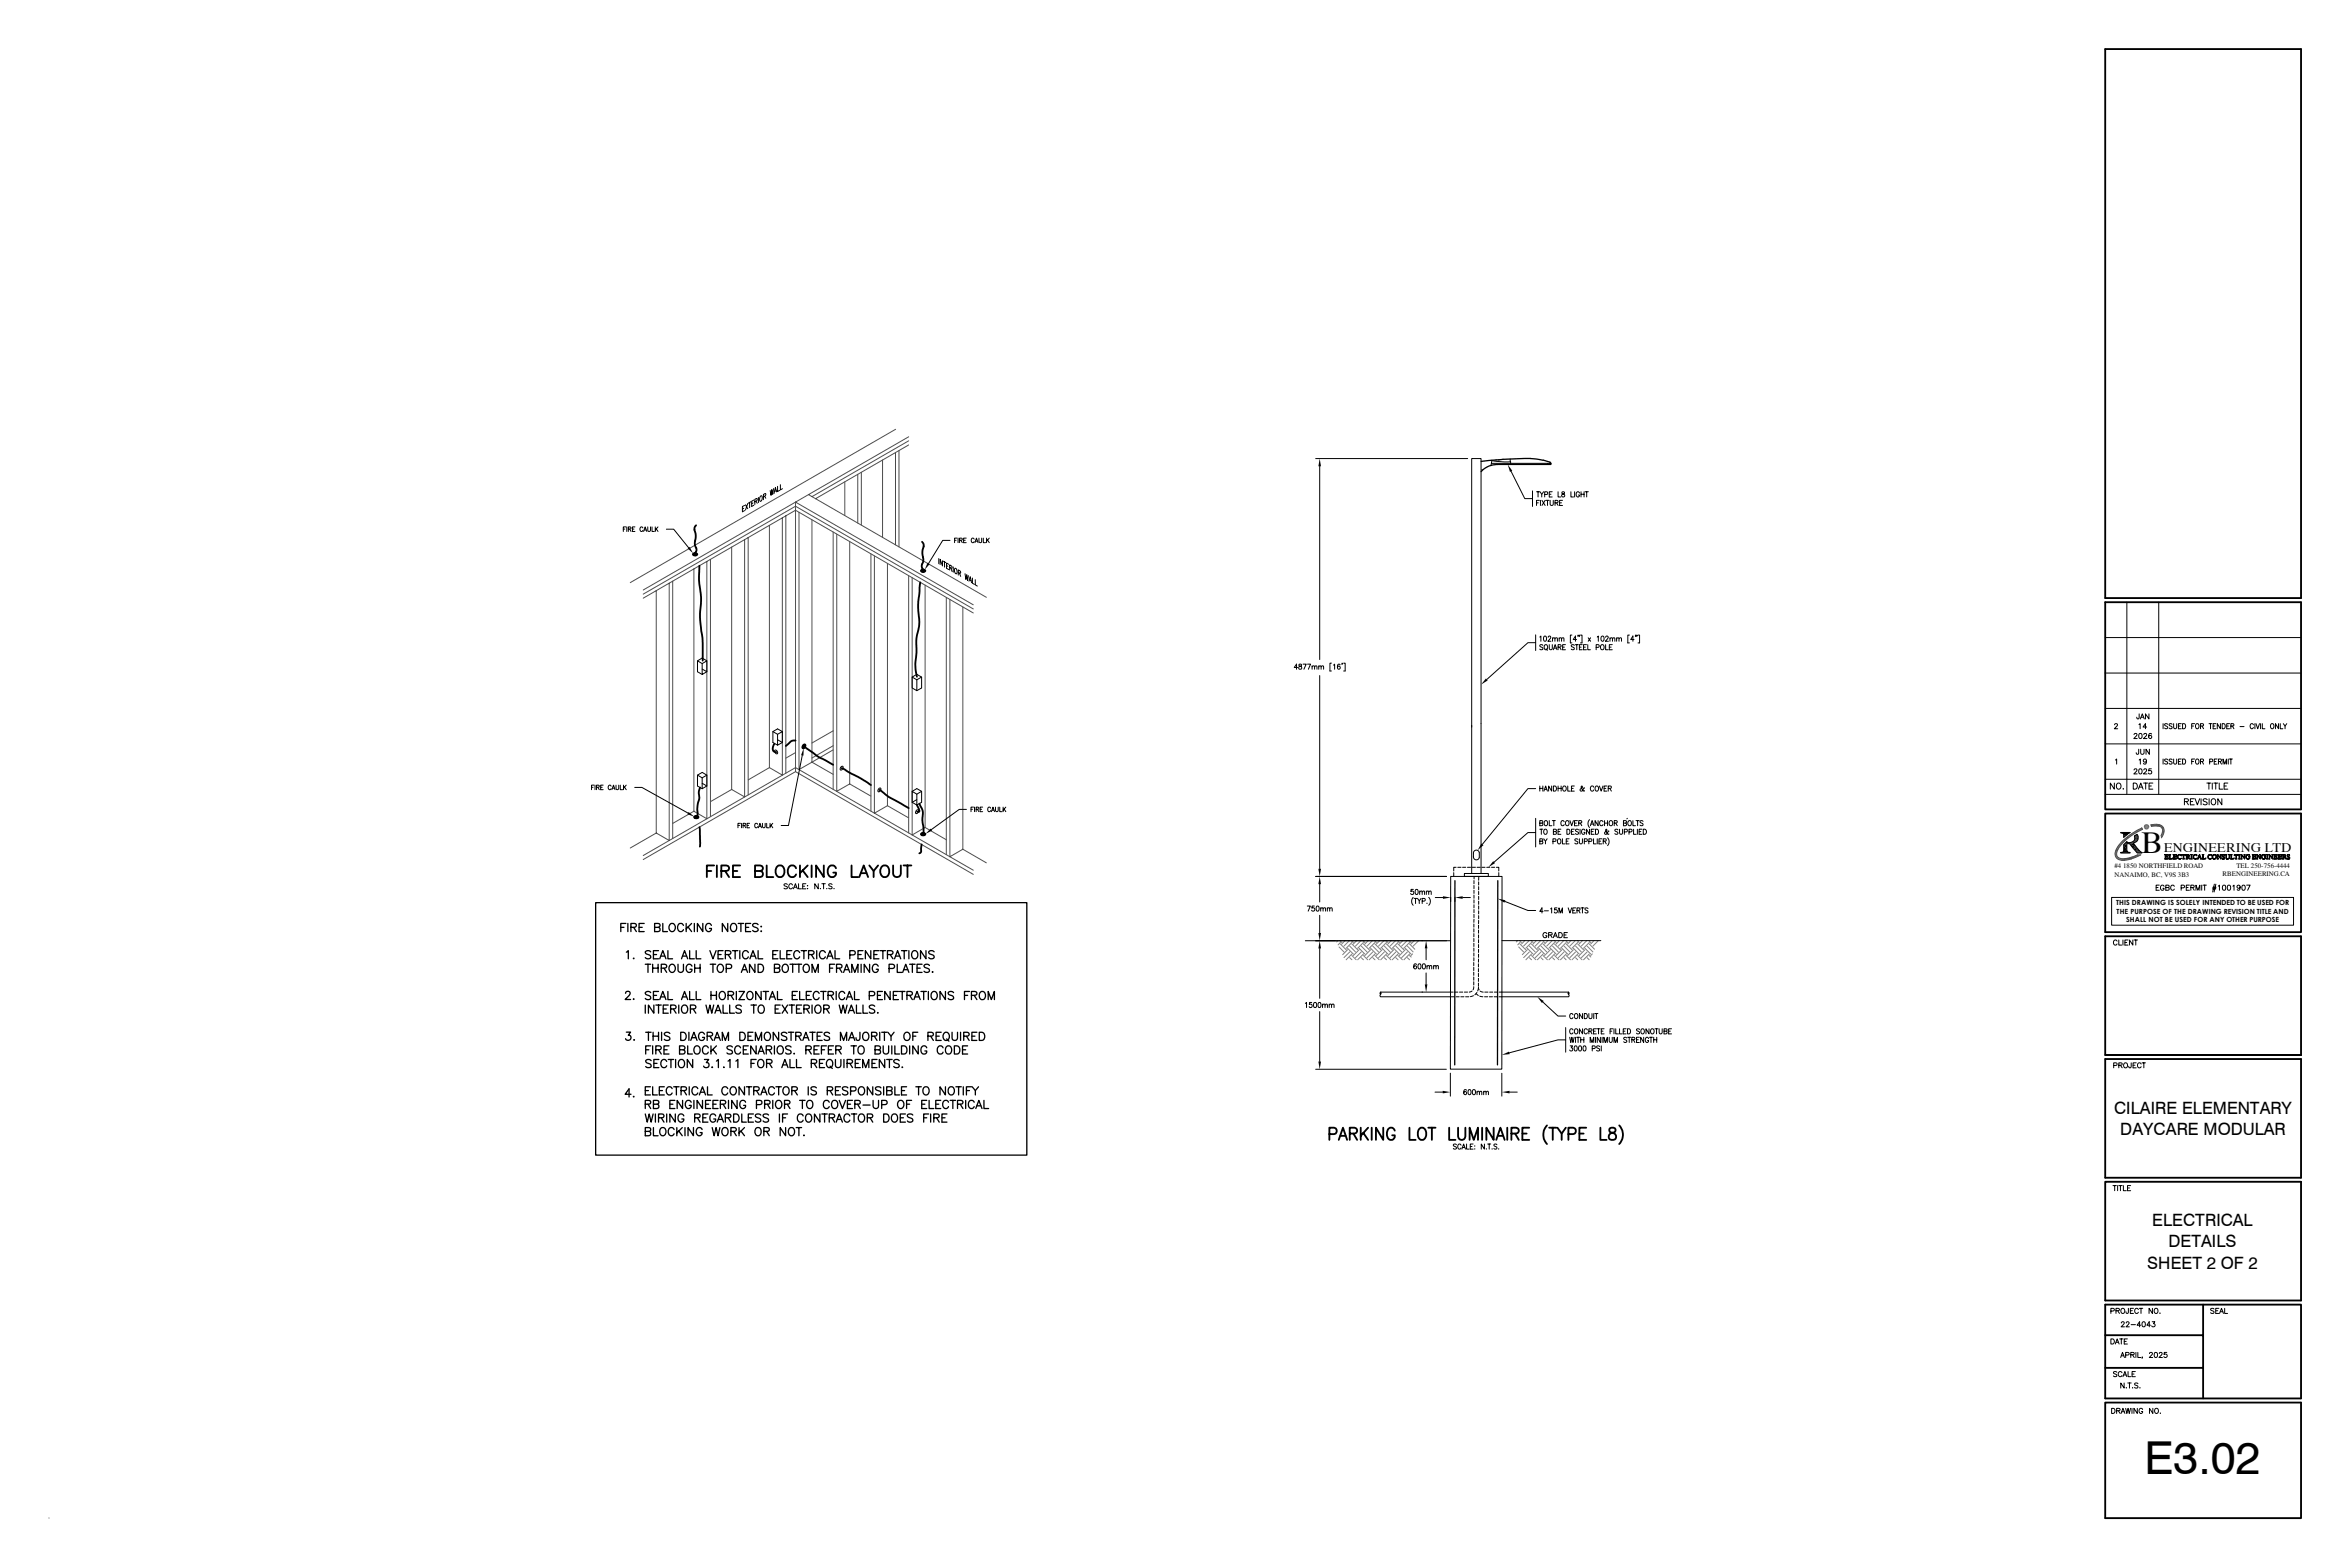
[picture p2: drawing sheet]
<svg xmlns="http://www.w3.org/2000/svg" width="914mm" height="610mm" viewBox="0 0 914 610" stroke-linecap="round" stroke-linejoin="round" font-family="sans-serif">
<defs><g id="words">
<text font-size="17.7" x="834.4" y="573.3">E3.02</text>
<text font-size="11.6" x="833.2" y="331.9">B</text>
<g font-size="6.6">
<text x="822.6" y="433.3">CILAIRE ELEMENTARY</text>
<text x="825" y="441.6">DAYCARE MODULAR</text>
<text x="837.4" y="477">ELECTRICAL</text>
<text x="843.8" y="485.2">DETAILS</text>
<text x="835.5" y="493.5">SHEET 2 OF 2</text>
</g>
<text font-size="5" x="841.9" y="331.6">ENGINEERING LTD</text>
<g font-size="2.8">
<text x="823.4" y="352.1">THIS DRAWING IS SOLELY INTENDED TO BE USED FOR</text>
<text x="823.6" y="355.5">THE PURPOSE OF THE DRAWING REVISION TITLE AND</text>
<text x="827.3" y="358.9">SHALL NOT BE USED FOR ANY OTHER PURPOSE</text>
</g>
<g font-size="2.7">
<text x="822.7" y="341.2">NANAIMO, BC, V9S 3B3</text>
<text x="822.7" y="337.8">#4 1850 NORTHFIELD ROAD</text>
<text x="864.8" y="341">RBENGINEERING.CA</text>
<text x="870.2" y="337.6">TEL 250-756-4444</text>
</g>
</g></defs>
<g fill="none" stroke="#000" stroke-width=".39">
<path d="M827.6 234.3v74.7M840 234.3v74.7M819.2 248h76.1M819.2 275.6h76.1M819.2 261.8h76.1M819.2 289.4h76.1M819.2 309h76.1M819.2 303.1h76.1M822.7 304.6v2.4l-1.6-2.4v2.4M823.7 305l.4-.4a1.14 1.14 0 0 1 1.2 1.3 1.14 1.14 0 0 1-1.4 1l-.4-.8zM826.1 306.9h.2zM830.1 304.6a1.28 1.28 0 0 1 1.4 .6 1.28 1.28 0 0 1-.1 1.5l-1.3 .3z"/>
<path d="M832.1 307l.9-2.4 .9 2.4M832.4 306.2h1.1M834.1 304.6h1.6M834.9 304.6v2.4M836.2 305.8h.9M837.7 304.6h-1.5v2.4h1.5M850 311.8l1.3-.1 .2-.3-.1-.5-1.4-.2v2.4M850.7 311.8l.8 1.3M852.3 311.8h.9M853.8 310.7h-1.5v2.4h1.5M854.1 310.7l.9 2.4 .9-2.4M856.4 310.7v2.4"/>
<path d="M858.7 304.6h1.6M858.8 311.1l-.5-.4-1 .4 .2 .5 1.3 .8v.4l-.5 .3-1-.3M859.5 304.6v2.4M859.6 310.7v2.4M860.6 311.1l.2-.2a1.1 1.1 0 0 1 1.4 1 1.1 1.1 0 0 1-1.4 1.1l-.4-.8zM860.8 304.6v2.4M861.4 304.6h1.6M862.2 304.6v2.4M863.5 304.6v2.4h1.4M864.5 310.7v2.4l-1.5-2.4v2.4M865.4 305.8h.9M866.9 304.6h-1.5v2.4h1.5"/>
<path d="M825.2 323.9h3.6M825.2 324h3.4M825.2 331.7h3.6M825.5 324.1h3M825.5 331.6h2.9M825.8 324.2h2.6M825.9 331.4h2.2M826.1 324.3h2.1h-.3M826.7 328.1h3.5M826.9 328h3.2M827 327.9h3.4M827.1 327.8h3.4"/>
<path d="M827.7 324.7h.1M827.7 324.4h.1M827.7 324.4l-.1 .3M827.9 324.3l-.2 .1M828.8 323.9h-3.6l.3 .2a.75 .75 0 0 1 .8 .8v.9M830.5 325.2a1.98 1.98 0 0 1-.6 2.2 1.98 1.98 0 0 1-2.3 .2v-.2M831.1 331.4h2.1M831.4 331.6h2.1M831.4 331.7h2.1M831.5 324.6a2.04 2.04 0 0 1 .4 2.1 2.04 2.04 0 0 1-1.8 1.3l3.4 3.9h-1.9l-3-3.7-1 .2v2.3l.2 .6 1 .3v.3h-3.6v-.3h.7l.4-.6v-2.4M823.8 366.1a.72 .72 0 0 0-.9-.4 .72 .72 0 0 0-.5 .7v.5a.72 .72 0 0 0 .5 .8 .72 .72 0 0 0 .9-.5M824.4 365.7v2h1.2"/>
<path d="M826.1 365.7v2M826.8 366.6h.7M828 365.7h-1.2v2h1.2M829.9 365.7v2l-1.3-2v2M830.4 365.7h1.3M831 365.7v2M822.5 414.5l1.1-.1 .1-.8-1.2-.1v1.9M824.4 414.4l1.2-.1 .1-.7-1.3-.1v1.9M825.1 414.4l.7 1M826.5 413.7l.4-.2a.91 .91 0 0 1 1 1.1 .91 .91 0 0 1-1.4 .6l-.2-.5zM829.3 413.5l-.2 1.7-.6 .1-.2-.5M830 414.4h.7"/>
<path d="M831.2 413.5h-1.2v1.9h1.2M833.1 413.9a.72 .72 0 0 0-.8-.4 .72 .72 0 0 0-.6 .7v.5a.72 .72 0 0 0 .6 .7 .72 .72 0 0 0 .8-.4M833.5 413.5h1.3M834.2 413.5v1.9M822.2 461.2h1.3M822.8 461.2v2M824 461.2v2M824.4 461.2h1.4M825.1 461.2v2M826.2 461.2v2h1.2M827.8 462.2h.8M829.1 461.2h-1.3v2h1.3"/>
<path d="M821.4 510l1.1-.1 .1-.8-1.2-.1v2M823.3 509.9l1.2-.1 .2-.4-.5-.4h-.9v2M824 509.9l.7 1.1M825.4 509.3a.87 .87 0 0 1 1.2 .1 .87 .87 0 0 1 0 1.2 .87 .87 0 0 1-1.2 .1zM825.4 514.7l.4-.5 .8 .4-1.3 1.6h1.3M827.3 514.7l.4-.5 .8 .4-1.3 1.6h1.3M828.2 509l-.2 1.9h-.6l-.2-.6M828.9 509.9h.8M829.2 515.3h1.7M830.2 509h-1.3v2h1.3M832.1 509.4a.74 .74 0 0 0-.9-.4 .74 .74 0 0 0-.6 .7v.5a.74 .74 0 0 0 .6 .8 .74 .74 0 0 0 .9-.5M832.4 509h1.4"/>
<path d="M833 515.5h-1.4l.9-1.3v2M833.1 509v2M833.8 514.3l.2-.1a1.03 1.03 0 0 1 .8 1 1.03 1.03 0 0 1-.8 1l-.5-.9zM836.8 515.5h-1.4l.9-1.3v2M837.4 514.2h1.1l-.6 .7a.66 .66 0 0 1 .5 1.1 .66 .66 0 0 1-1.2-.2M837.5 509v2l-1.3-2v2M838.4 509.3l.2-.2a.93 .93 0 0 1 1.1 .9 .93 .93 0 0 1-1.1 .9l-.4-.7zM840.4 510.8v.2zM861.5 509.3l-.5-.3-.7 .1v.6l1 .4 .2 .6-.5 .3-.8-.3M862.2 509.9h.7M863.4 509h-1.2v2h1.2M863.6 511l.8-2 .8 2"/>
<path d="M863.9 510.3h1M865.6 509v2h1.2M821.4 520.9h.6a1.06 1.06 0 0 1 .7 1 1.06 1.06 0 0 1-.7 1h-.6zM823.1 522.9l.7-2 .8 2M823.3 522.2h1M823.7 533.9l-.5-.3-.7 .1v.5l1.1 .6 .1 .5-.5 .3-.8-.3M824.8 520.9h1.3M825.2 528.1l.7-2 .7 2M825.4 527.4h1M825.4 520.9v2M825.7 534a.74 .74 0 0 0-.9-.4 .74 .74 0 0 0-.6 .7 .83 .83 0 0 0 .3 1.1 .83 .83 0 0 0 1.1-.1l.1-.2M826.1 535.6l.7-2 .7 2"/>
<path d="M826.3 534.9h1M826.5 538v2l-1.3-2v2M826.6 521.8h.7M827.1 527.1h1.2l.2-.6-.5-.4h-.9v2M827.4 539.8v.2zM827.8 520.9h-1.2v2h1.2M827.9 538h1.4M828 533.6v2h1.1M828.6 538v2M829.1 527.1l1.1-.1 .3-.5-.6-.4h-.8v2M829.6 534.5h.8M829.8 527.1l.7 1"/>
<path d="M829.8 539.8v.2zM830.9 533.6h-1.3v2h1.3M831.1 526.1v2M831.9 526.1v2h1.1M831.9 538.3l-.5-.3-.7 .1v.6l1 .5 .2 .5-.5 .3-.8-.3M832.7 539.8v.2zM833.6 528l-.1 .4M836.4 526.6l.4-.5 .7 .4-1.2 1.6h1.3M838.5 526.2a.9 .9 0 0 1 1 .9 .9 .9 0 0 1-1 .9l-.3-.8zM840.2 526.6l.3-.5 .8 .4-1.2 1.6h1.3M843.1 526.1h-1v.9a.7 .7 0 0 1 1-.1 .7 .7 0 0 1-.1 1.1 .7 .7 0 0 1-1-.3M821.6 547.9h.7a1.06 1.06 0 0 1 .7 1 1.06 1.06 0 0 1-.7 1h-.7z"/>
<path d="M823.6 548.8l1.1-.1 .2-.4-.5-.4h-.8v2M824.3 548.8l.6 1.1M825.3 549.9l.8-2 .7 2M825.6 549.2h1M827.1 547.9l.5 2 .4-2 .5 2 .5-2M829.6 547.9v2M831.6 547.9v2l-1.3-2v2M833.7 548.3a.72 .72 0 0 0-.8-.4 .72 .72 0 0 0-.6 .7v.5a.7 .7 0 0 0 .7 .8 .7 .7 0 0 0 .7-.8h-.5M837.7 547.9v2l-1.3-2v2M838.5 548.1a.83 .83 0 0 1 1.1-.1 .83 .83 0 0 1 .3 1.1 .74 .74 0 0 1-.8 .8 .74 .74 0 0 1-.7-.8zM840.6 549.7h.1"/>
</g>
<path d="M819.2 19.1h76.1v213.6h-76.1zM819.2 234.3h76.1v80.6h-76.1zM819.2 316.5h76.1v46.1h-76.1zM819.2 364.2h76.1v46.2h-76.1zM819.2 412h76.1v46.2h-76.1zM819.2 410.4h76.1M819.2 459.7h76.1v46.2h-76.1zM819.2 507.5h76.1v36.5h-76.1zM819.2 519.4h38.1M857.3 507.5v36.5M819.2 532.1h38.1M819.2 545.6h76.1v45h-76.1z" fill="none" stroke="#000" stroke-width=".72"/>
<g fill="#000">
<path d="M826.1 324.3h1.9zM826.1 324.3h1.8zM826.1 324.3h1.7zM826.1 324.3l1.7 .1zM826.1 331.3l2 .3zM826.2 324.4h1.5zM826.2 324.4h1.6zM826.1 331.3h1.7zM826.2 331.3h1.6zM826.2 324.4l1.5 .1zM826.3 324.5h1.4zM826.3 324.5l1.3 .2z"/>
<path d="M826.3 324.7h1.3zM826.3 324.7l1.1 .2zM826.3 331h1.4zM826.3 331l1.5 .3h-1.6zM826.3 331h1.4l.1 .3zM826.3 325.4h.5l-.5 .4zM826.3 324.9l.5 .5h-.5zM826.3 324.9h1.1l-.6 .5zM826.3 328.6l1.3 2.1h-1.3zM826.3 328.6h1.3v2.1zM826.3 330.7l1.3 .1zM826.3 330.8l1.4 .2h-1.4z"/>
<path d="M826.3 330.8h1.3l.1 .2zM826.5 328.4l1.1 .2h-1.3zM826.5 328.4h1.1v.2zM826.7 328.3l.9 .1h-1.1zM826.7 328.3h1zM826.7 328.2l1 .1zM826.7 328.2h1zM827.2 327.7l.6 .1zM827.4 327.6l.3 .1h-.5zM827.4 327.6l.3 .1zM827.4 327.6h.2zM827.6 327.4l-.2 .2z"/>
<path d="M828.6 328.2l2.9 1.6h-1.6zM828.6 328.2h1.6l1.3 1.6zM828.8 327.8h1.7zM829.4 327.6h1.5zM829.6 327.6h1.5zM829.9 329.8l1.7 .1zM830 329.9l2.3 .8h-1.6zM830 329.9h1.6l.7 .8zM829.6 327.6l.4-.3 1.1 .3zM830 327.3h1.3l-.2 .3zM830 327.3h1.3zM830.2 327.2h1.4z"/>
<path d="M830.5 326.9l1.1 .3h-1.4zM830.5 326.9h1.2l-.1 .3zM830.5 325.2h1.4zM830.5 325.2l1.5 .2zM830.6 325.4l1.4 .4h-1.4zM830.6 325.4h1.4v.4zM830.6 326.6l1.1 .3h-1.2zM830.6 326.6h1.3l-.2 .3zM830.6 325.8l1.4 .2h-1.4zM830.6 325.8h1.4v.2zM830.6 326l1.3 .4h-1.3zM830.6 326h1.4l-.1 .4z"/>
<path d="M830.6 326.4l1.3 .2h-1.3zM830.6 326.4h1.3v.2zM830.7 330.7l2.1 .6h-1.7zM830.7 330.7h1.6l.5 .6zM830.5 325.2l.5-.3 .9 .3zM831 324.9h.8l.1 .3zM831 324.9h.8zM831.3 324.7l.5 .2zM831.3 324.7h.3z"/>
</g>
<g fill="#4d4d4d">
<path d="M838.4 320.7h.9z"/>
<path d="M838.1 320.7h1.6z"/>
<path d="M838.4 320.7h1.3z"/>
</g>
<path d="M837.7 320.7h2.2" fill="none" stroke="#4d4d4d" stroke-width=".39"/>
<path d="M838.1 320.7l1.8 .1z" fill="#4d4d4d"/>
<path d="M837 320.8h3.4M837 321h3.8M837 321.1h4M837.1 321.2h4.1M838.9 321.3h2.3" fill="none" stroke="#4d4d4d" stroke-width=".39"/>
<g fill="#4d4d4d">
<path d="M837.1 321.3h1.6z"/>
<path d="M837.1 321.3h1.8z"/>
</g>
<path d="M839.1 321.3h2.1" fill="none" stroke="#4d4d4d" stroke-width=".39"/>
<g fill="#4d4d4d">
<path d="M837.1 321.3h1z"/>
<path d="M837.1 321.3h1.6z"/>
<path d="M839.6 321.3l1.8 .2z"/>
<path d="M840.3 321.5l1.3 .1z"/>
<path d="M840.6 321.6l1 .1z"/>
<path d="M840.8 321.7l1 .4h-.6z"/>
<path d="M840.8 321.7h.8l.2 .4z"/>
<path d="M841.2 322.1h.6z"/>
<path d="M832.8 322.4l.6-.3 .1 .3z"/>
<path d="M841.2 322.1l.8 .4h-.6z"/>
<path d="M841.2 322.1h.6l.2 .4z"/>
<path d="M841.4 322.5h.6z"/>
<path d="M832.4 322.6h1.1z"/>
<path d="M832.8 322.4l.7 .2z"/>
<path d="M832.2 322.7h1.4z"/>
<path d="M832.4 322.6l1.2 .1z"/>
<path d="M841.4 322.5l.7 .5h-.6z"/>
<path d="M841.4 322.5h.6l.1 .5z"/>
<path d="M841.5 323h.6z"/>
<path d="M831.5 323l.7-.3 .6 .3z"/>
<path d="M832.2 322.7h1.4l-.8 .3z"/>
<path d="M831.3 323.2h1.2z"/>
<path d="M831.5 323h1.3z"/>
<path d="M841.5 323l.6 .6h-.7z"/>
<path d="M841.5 323h.6v.6z"/>
<path d="M841.4 323.6h.7z"/>
<path d="M830.2 323.9l1.1-.7v.7z"/>
<path d="M831.3 323.2h1.2l-1.2 .7z"/>
<path d="M841.4 323.6l.5 .5h-.7z"/>
<path d="M841.4 323.6h.7l-.2 .5z"/>
<path d="M829.6 324.2l.6-.3 .5 .3z"/>
<path d="M830.2 323.9h1.1l-.6 .3z"/>
<path d="M841.2 324.1l.7 .1z"/>
<path d="M841.2 324.1h.7z"/>
<path d="M829.1 324.5l.5-.3 .6 .3z"/>
<path d="M829.6 324.2h1.1l-.5 .3z"/>
<path d="M841.2 324.2l.5 .5h-.7z"/>
<path d="M841.2 324.2h.7l-.2 .5z"/>
<path d="M828.8 324.8l.3-.3 .7 .3z"/>
<path d="M829.1 324.5h1.1l-.4 .3z"/>
<path d="M841 324.7l.6 .3h-.7z"/>
<path d="M841 324.7h.7l-.1 .3z"/>
<path d="M828.2 325.2l.6-.4 .3 .4z"/>
<path d="M828.8 324.8h1l-.7 .4z"/>
<path d="M840.9 325l.5 .3h-.4z"/>
<path d="M840.9 325h.7l-.2 .3z"/>
<path d="M827.9 325.4h1z"/>
<path d="M828.2 325.2h.9z"/>
<path d="M841 325.4h.3l-.3 .5z"/>
<path d="M841 325.3l.3 .1z"/>
<path d="M841 325.3h.4z"/>
<path d="M827.2 326l.7-.6 .2 .6z"/>
<path d="M827.9 325.4h1l-.8 .6z"/>
<path d="M827.2 326l.8 .1z"/>
<path d="M827.2 326h.9z"/>
<path d="M826.3 326.7l.8-.6 .1 .6z"/>
<path d="M827.1 326.1h.9l-.8 .6z"/>
<path d="M826.3 326.7l.9 .1z"/>
<path d="M826.3 326.7h.9z"/>
<path d="M825.6 327.4l.7-.6 .2 .6z"/>
<path d="M826.3 326.8h.9l-.7 .6z"/>
<path d="M825.6 327.4l.7 .2h-.8z"/>
<path d="M825.6 327.4h.9l-.2 .2z"/>
<path d="M825.5 327.6l.3 .5h-.8z"/>
<path d="M825.5 327.6h.8l-.5 .5z"/>
<path d="M825 328.1l.5 .3h-.8z"/>
<path d="M825 328.1h.8l-.3 .3z"/>
<path d="M824.7 328.4l.5 .4h-.8z"/>
<path d="M824.7 328.4h.8l-.3 .4z"/>
<path d="M824.4 328.8l.5 .4h-.8z"/>
<path d="M824.4 328.8h.8l-.3 .4z"/>
<path d="M824.1 329.2l.6 .2h-.7z"/>
<path d="M824.1 329.2h.8l-.2 .2z"/>
<path d="M824 329.4l.4 .6h-.8z"/>
<path d="M824 329.4h.7l-.3 .6z"/>
<path d="M823.6 330l.7 .1z"/>
<path d="M823.6 330h.8z"/>
<path d="M823.6 330.1l.4 .7h-.7z"/>
<path d="M823.6 330.1h.7l-.3 .7z"/>
<path d="M823.3 330.8h.6z"/>
<path d="M823.3 330.8h.7z"/>
<path d="M823.3 330.8l.4 .6h-.6z"/>
<path d="M823.3 330.8h.6l-.2 .6z"/>
<path d="M823.1 331.4h.6z"/>
<path d="M823.1 331.4l.5 .6h-.6z"/>
<path d="M823.1 331.4h.6l-.1 .6z"/>
<path d="M823 332l.6 .1z"/>
<path d="M823 332h.6z"/>
<path d="M823 332.1l.6 .5h-.6z"/>
<path d="M823 332.1h.6v.5z"/>
<path d="M823 332.6h.6z"/>
<path d="M830.6 333l1.1-.4 .4 .4z"/>
<path d="M831.7 332.6h1.3l-.9 .4z"/>
<path d="M830.6 333l1.5 .1z"/>
<path d="M823 332.6l.8 .5h-.7z"/>
<path d="M823 332.6h.6l.2 .5z"/>
<path d="M823.1 333.1h.7z"/>
<path d="M829.4 333.5l1.1-.4 .7 .4z"/>
<path d="M830.5 333.1h1.6l-.9 .4z"/>
<path d="M829.4 333.5h1.7z"/>
<path d="M829.4 333.5h1.8z"/>
<path d="M823.1 333.1l1 .4h-.8z"/>
<path d="M823.1 333.1h.7l.3 .4z"/>
<path d="M823.3 333.5l1 .1z"/>
<path d="M828.4 333.8l1-.3 1 .3z"/>
<path d="M829.4 333.5h1.7l-.7 .3z"/>
<path d="M823.4 333.6l1.1 .2z"/>
</g>
<path d="M828.1 333.8h2.1" fill="none" stroke="#4d4d4d" stroke-width=".39"/>
<path d="M828.4 333.8h2z" fill="#4d4d4d"/>
<path d="M827.4 333.9h2.8" fill="none" stroke="#4d4d4d" stroke-width=".39"/>
<g fill="#4d4d4d">
<path d="M823.5 333.8l1.6 .2z"/>
<path d="M823.7 334h1.7z"/>
</g>
<path d="M829.8 334l-4 .1" fill="none" stroke="#4d4d4d" stroke-width=".39"/>
<path d="M823.8 334l2 .1z" fill="#4d4d4d"/>
<path d="M823.8 334.1h5.7M823.9 334.2h5.4M824.2 334.3h4.4M824.4 334.5h4.1M824.8 334.5h2.9" fill="none" stroke="#4d4d4d" stroke-width=".39"/>
<path d="M824.9 334.6h2z" fill="#4d4d4d"/>
<path d="M824.9 334.6h2.7" fill="none" stroke="#4d4d4d" stroke-width=".39"/>
<g fill="#4d4d4d">
<path d="M825.5 334.6h1.4z"/>
<path d="M825.4 334.6h1.5z"/>
</g>
<path d="M833.4 322.1a18.7 18.7 0 0 0-10.3 9.3 2.57 2.57 0 0 0 3 3.3 15.6 15.6 0 0 0 6.9-2.1M833.6 322.7a19.9 19.9 0 0 0-9.8 8.5 2.01 2.01 0 0 0 .2 2.2 2.01 2.01 0 0 0 2.2 .7l2.9-.6 2.6-.9M837 320.9a4.3 4.3 0 0 1 4.8 1.2l.3 1.5-1.1 2.3M837.1 321.5a3.2 3.2 0 0 1 4.4 1.2l-.6 2.3" fill="none" stroke="#4d4d4d" stroke-width=".39"/>
<path d="M827.6 327.4l-1.3 1.2M827.6 324.7l-1.3 1.1M828.8 323.9l-.5 .4M831.5 324.6l-1 .6" fill="none" stroke="#000" stroke-width=".39"/>
<g fill="#4d4d4d">
<path d="M835.2 321.6l1-.4 .1 .4z"/>
<path d="M836 320.9l.2 .3-1 .4z"/>
<path d="M835.6 320.7l.4 .2-.8 .7z"/>
<path d="M835.2 320.6l.4 .1-.4 .9z"/>
<path d="M834.8 320.7l.4-.1v1z"/>
<path d="M834.5 320.9l.3-.2 .4 .9z"/>
<path d="M834.5 320.9l.7 .7-.9-.4z"/>
<path d="M834.3 321.2l.9 .4h-1z"/>
<path d="M834.2 321.6h1l-.9 .4z"/>
<path d="M834.3 322l.9-.4-.7 .8z"/>
<path d="M834.5 322.4l.7-.8-.4 1z"/>
<path d="M835.2 321.6v1.1l-.4-.1z"/>
<path d="M835.2 321.6l.4 1-.4 .1z"/>
<path d="M835.2 321.6l.8 .8-.4 .2z"/>
<path d="M835.2 321.6l1 .4-.2 .4z"/>
<path d="M835.2 321.6h1.1l-.1 .4z"/>
</g>
<g fill="none" stroke="#4d4d4d" stroke-width=".39">
<path d="M343.4 178.9v30.2M348.4 176.1v35.9M348.5 167l-103.3 59.7M349.8 175.3v37.5M353.6 173.1l-36.3 20.9M353.6 171.5l-37.7 21.7M353.6 169.9l-103.3 59.6M310.9 199.3v100.1l5-2.9M314.6 192.4l69.2 40M328.7 187.5v13.1M333.8 184.5v19M335.2 183.7v20.6"/>
<path d="M275 218.4v100.1l-5-2.9M276.4 217.6v100.1M284.7 212.9v94.2M289.7 209.9v100.1l-5-2.9M291.1 209.1v100.1M299.4 204.4v94.2M304.4 201.5v100l-5-2.9M305.8 200.7v100.1M315.9 202.2v94.3M324.2 207v100.1M325.6 207.8v100l5-2.8M330.6 210.7v94.3"/>
<path d="M338.9 215.5v100.1M340.2 216.2v100.2l5.1-3M345.3 219.2v94.2M250.3 231.1l59.2-34.2 69.2 40M250.3 232.7l59.2-34.2v100.1M255.4 229.8v94.3M260.4 226.9v100.1l-5-2.9M261.7 226.1v100.1M270 221.3v94.3M353.6 223.9v100.1M354.9 224.7v100.1l5.1-2.9M360 227.6v94.3"/>
<path d="M368.2 232.4v100.1M369.6 233.2v100.1l5.1-2.9M374.7 236.1v94.3M378.7 235.3l-69.2-40v3.2l69.2 40M299.4 298.6l-8.3 4.8M309.5 298.6v1.6l69.2 39.9M309.5 298.6l69.2 39.9M309.5 298.6l-59.2 34.2M309.5 292.8l-3.7 2.1M315.9 296.5l8.3 4.7M324.2 291.7l-8.3 4.8M324.2 290.1l-8.3 4.8"/>
<path d="M324.2 284.3l-8.3 4.8M270 315.6l-8.3 4.7M284.7 307.1l-8.3 4.8M309.5 300.2l-59.2 34.2M330.6 305l8.3 4.7M345.3 313.4l8.3 4.8M255.4 324.1l-10.2 5.8M360 321.9l8.2 4.8M374.7 330.4l9.1 5.3M831.7 332.6h1.3M833.4 322.1l.2 .6M837 320.9l.1 .6"/>
<path d="M840.9 325l.1 .9"/>
</g>
<g fill="#000">
<path d="M513.5 178.4l.5 3h-1zM586.7 180.7l1.7 2.4-.9 .5zM267.6 213.4l.7-.6 1.4 2.5zM269.6 215.6h1.8zM269.6 215.6l1.8 .1zM269.6 215.7h1.7zM269.6 215.7h1.8zM269.6 215.7l1.7 .1zM269.7 215.5h1.6zM269.7 215.5l1.6 .1zM269.7 215.8l1.6 .1zM269.7 215.8h1.6z"/>
<path d="M269.7 215.9h1.5zM269.7 215.9h1.6zM269.7 215.4l1.6 .1zM269.7 215.4h1.6zM269.7 215.9l1.4 .1zM269.8 215.3l1.4 .1zM269.8 216h1.3zM269.8 216h1.2zM269.8 215.3h1.4zM269.9 215.3h1.3zM269.9 215.3h1.2zM269.9 216l1.1 .1z"/>
<path d="M269.9 216h1.1zM270 216.1h.9zM270 216.1h1zM270 215.2l1.1 .1zM270 215.2h1zM270 216.1h.8zM270 215.2h.9zM270.1 215.2h.8zM270.1 216.1h.7zM270.1 215.2h.7zM270.2 215.2h.6zM270.2 216.1l.5 .1z"/>
<path d="M270.2 216.1h.6zM270.3 216.2h.3zM270.3 216.2h.4zM270.3 215.2h.5zM270.3 215.2h.3zM270.4 215.2h.2zM270.4 216.2h.2zM360.9 219l.8 .5-1.9 2.2zM358.3 222h1.7zM358.3 222l1.7 .1zM358.3 222.1l1.7 .1zM358.3 222.1h1.7z"/>
<path d="M358.3 222.2h1.7zM358.4 221.9l1.6 .1zM358.4 222.2l1.6 .1zM358.4 222.2h1.6zM358.4 221.9h1.6zM358.4 222.3h1.6zM358.4 222.3h1.5zM358.4 221.8h1.6zM358.4 221.8l1.6 .1zM358.4 222.3l1.5 .1zM358.5 222.4h1.3zM358.5 222.4h1.4z"/>
<path d="M358.4 221.8h1.5zM358.5 221.7l1.4 .1zM358.6 221.7h1.2zM358.6 222.4h1.1zM358.6 222.4h1.2zM358.6 222.4l1.1 .1zM358.6 221.7h1.1zM358.7 221.7h1zM358.7 222.5h.9zM358.7 222.5h1zM358.7 222.5h.8zM358.8 221.6l.9 .1z"/>
<path d="M358.8 221.6h.8zM358.8 222.5h.7zM358.8 221.6h.7zM358.9 221.6h.6zM358.9 222.5h.5zM358.9 222.5h.6zM359 222.5h.3zM359 222.5h.4zM358.9 221.6h.5zM359.1 221.6h.3zM359.1 222.5h.2zM359.1 221.6h.2z"/>
<path d="M578.2 263.9l.7 .8-2.6 1.6zM312.7 291.1l-.1 2.9-.9-.2zM312.2 290.6h1zM312.2 290.6h1.1zM312.2 290.6l.9 .1zM312.2 290.7h.9zM312.2 290.7l.9 .2zM312.3 290.4l1 .1zM312.3 290.5l1 .1zM312.3 290.5h1zM312.3 290.9h.8zM312.3 290.9l.7 .1z"/>
<path d="M312.3 291h.6zM312.3 291h.7zM312.3 290.3h1.1zM312.3 290.3l1 .1zM312.3 291h.5zM312.3 291l.4 .1zM312.4 290.2h1zM312.4 290.2l1 .1zM312.4 291.1h.3zM312.4 290l1 .2zM312.4 290h1zM312.5 290h.9z"/>
<path d="M312.5 289.9h.9zM312.5 289.9l.9 .1zM312.6 289.8h.8zM312.6 289.8l.8 .1zM312.8 289.7h.6zM312.8 289.7l.6 .1zM312.8 289.7h.5zM312.8 289.6l.5 .1zM312.8 289.6h.5zM312.9 289.6h.4zM313 289.6h.2zM313 289.6h.3z"/>
<path d="M267.9 315.9l2.3 1.8-2.7-1zM270.1 317.8h1.7zM270.1 317.8l1.7 .1zM270.1 317.9h1.7zM270.1 317.9l1.7 .1zM270.1 318h1.7zM270.1 317.7h1.7zM270.1 317.7l1.7 .1zM270.1 318l1.6 .1zM270.2 318.1h1.5zM270.2 318.1l1.5 .1zM270.2 317.6h1.5z"/>
<path d="M270.2 317.6l1.5 .1zM270.2 318.2h1.5zM270.3 318.2l1.3 .1zM270.3 318.2h1.4zM270.3 317.6h1.4zM270.3 317.5l1.3 .1zM270.3 318.3h1.3zM270.3 318.3h1.1zM270.3 317.5h1.3zM270.4 317.5h1.2zM270.4 317.5h1.1zM270.5 317.5h1z"/>
<path d="M270.5 318.3h.9zM270.5 318.3h.8zM270.5 317.5h.9zM270.6 317.5h.8zM270.6 318.3h.7zM270.6 318.3l.5 .1zM270.6 317.5h.7zM270.7 317.4l.6 .1zM270.7 317.4h.5zM270.8 317.4h.4zM270.8 318.4h.3zM270.8 317.4h.3z"/>
<path d="M358.3 324.4l1.7 .1zM358.3 324.5h1.7zM358.3 324.5l1.7 .1zM358.3 324.6h1.7zM358.3 324.6l1.7 .1zM358.3 324.4h1.7zM358.4 324.4h1.6zM358.4 324.7h1.6zM358.4 324.3h1.6zM358.4 324.3l1.6 .1zM358.4 324.7h1.5zM358.4 324.7l1.5 .1z"/>
<path d="M358.4 324.8h1.4zM358.4 324.8h1.5zM358.5 324.2h1.4zM358.5 324.2l1.5 .1zM358.5 324.8l1.3 .1zM358.5 324.8h1.3zM358.6 324.1l1.3 .1zM358.6 324.9h1.1zM358.6 324.9h1.2zM358.6 324.1h1.2zM358.6 324.9l1 .1zM358.7 324.1h1.1z"/>
<path d="M358.7 324.1h1zM358.8 325h.7zM358.8 325h.8zM358.9 324.1h.6zM358.9 324.1h.8zM358.9 325h.5zM358.9 325h.6zM358.9 325h.4zM359 324h.3zM359 324l.5 .1zM359.1 325h.2zM360.1 324.4l2-2 .6 .7z"/>
<path d="M513 338h1l-.5 3zM576.4 328.2l.8 .6-2.3 2zM581 335l.7 .8-2.6 1.6zM513.5 341l.5 3h-1zM561.5 348.7l3 .5-3 .5zM566.1 349.2l3-.5v1zM582.8 349.6l3 .6-.4 1zM513.5 366l.5 3h-1zM513 363h1l-.5 3zM554.9 365.9l.5 3h-1zM554.4 382.9h1l-.5 3.1zM598.2 387.8l2.5 1.6-.7 .8z"/>
<path d="M513 413h1l-.5 3zM584.4 410.4l2.8-1.3 .2 1zM561.4 424.3l2.9 .6-2.9 .5zM584.4 424.9l3-.6v1.1z"/>
<path d="M842.4 332.5l.9 .1h-.6v.6l.5 .1-.5 .1 .2 .7h-.5z" fill-rule="evenodd"/>
<path d="M842.8 333.2l.7-.2v.6z" fill-rule="evenodd"/>
<path d="M842.2 332.4h1.5v.4z" fill-rule="evenodd"/>
<path d="M842.2 334.1h1.2l.4-.3-.1 .4z" fill-rule="evenodd"/>
<path d="M843.9 332.4h.8l-.3 .3 .2 1.4h-.5l.1-1.5z" fill-rule="evenodd"/>
<path d="M843.9 334.1h1.1l.4-.4-.1 .5z" fill-rule="evenodd"/>
<path d="M845.7 332.5l.8 .1h-.5v.6l.4 .1h-.4l.1 .8h-.4z" fill-rule="evenodd"/>
<path d="M846.1 333.2l.7-.2v.6z" fill-rule="evenodd"/>
<path d="M845.5 332.4h1.4v.4z" fill-rule="evenodd"/>
<path d="M845.5 334.1h1.1l.4-.3-.1 .4z" fill-rule="evenodd"/>
<path d="M847.4 332.7l.7-.2-.5 .3-.1 .8 .3 .4 .7 .1-.6 .1-.5-.3-.2-.8z" fill-rule="evenodd"/>
<path d="M847.7 332.5h.9z" fill-rule="evenodd"/>
<path d="M848.2 332.5l.5-.1 .1 .6z" fill-rule="evenodd"/>
<path d="M848.1 334.1l.7-.3z" fill-rule="evenodd"/>
<path d="M849.4 332.6h.5l-.1 1.5 .2 .1h-.8l.3-.3z" fill-rule="evenodd"/>
<path d="M848.9 332.4h1.5l-1.3 .2-.2 .3z" fill-rule="evenodd"/>
<path d="M849.4 332.6l1-.2v.5l-.3-.3z" fill-rule="evenodd"/>
<path d="M850.7 332.5h.5l-.2 .8h.6l-.6 .1v.7l.3 .1h-.8l.2-.1z" fill-rule="evenodd"/>
<path d="M850.5 332.4l1.2 .1 .2 .5-.8 .3 .5-.2v-.4z" fill-rule="evenodd"/>
<path d="M851.2 333.4l.3-.1 .7 .9-.4-.1z" fill-rule="evenodd"/>
<path d="M852.3 332.4h.8l-.3 .3v1.3l.3 .2h-.8l.3-.2v-1.4z" fill-rule="evenodd"/>
<path d="M853.5 332.7l.7-.2-.5 .3-.1 .8 .3 .4 .7 .1-.6 .1-.6-.3z" fill-rule="evenodd"/>
<path d="M853.8 332.5h.9z" fill-rule="evenodd"/>
<path d="M854.3 332.5l.5-.1v.6z" fill-rule="evenodd"/>
<path d="M854.2 334.1l.7-.3z" fill-rule="evenodd"/>
<path d="M855.8 332.4l-.4 1.1 .7 .1h-.7v.6h-.5z" fill-rule="evenodd"/>
<path d="M855.9 332.4l.9 1.8h-.7v-.6l-.7-.1h.7z" fill-rule="evenodd"/>
<path d="M856.8 332.4h.8l-.3 .2 .2 1.5h-.5l.1-1.4z" fill-rule="evenodd"/>
<path d="M856.8 334.1h1.3l.3-.4-.2 .5z" fill-rule="evenodd"/>
<path d="M859.2 332.7l.8-.2-.6 .3-.1 .7 .4 .6h.6l-.6 .1-.5-.3-.2-.7z" fill-rule="evenodd"/>
<path d="M859.5 332.5h.9z" fill-rule="evenodd"/>
<path d="M860 332.5l.6-.1v.6z" fill-rule="evenodd"/>
<path d="M860 334.1l.6-.3z" fill-rule="evenodd"/>
<path d="M860.9 332.7l.6-.3 .5 .1h-.6l-.3 .5v.8l.5 .3-.7-.2z" fill-rule="evenodd"/>
<path d="M861.6 332.5l.6 .1 .3 .7-.2 .7-.4 .2-.7-.1h.6l.4-.4v-.7z" fill-rule="evenodd"/>
<path d="M862.9 332.7l.1 1.3 .3 .2h-.7l.3-.1z" fill-rule="evenodd"/>
<path d="M862.6 332.4h.5l1.1 1.8z" fill-rule="evenodd"/>
<path d="M863.8 332.4h.6l-.2 .2v1.6l-.1-1.6z" fill-rule="evenodd"/>
<path d="M864.5 333.7l.5 .4h.5l-.8 .1z" fill-rule="evenodd"/>
<path d="M864.6 332.7l.8-.2h-.4l-.2 .4 .8 .6-.1 .6h-.4l.3-.4-.7-.6z" fill-rule="evenodd"/>
<path d="M864.7 334.2l.8-.1z" fill-rule="evenodd"/>
<path d="M865.1 332.5l.4-.1 .1 .6z" fill-rule="evenodd"/>
<path d="M865.8 332.4h.8l-.2 1.4 .4 .3-.6-.1z" fill-rule="evenodd"/>
<path d="M867.1 332.4h.6l-.2 1.4-.5 .4h-.6l.9-.4 .1-1.1z" fill-rule="evenodd"/>
<path d="M867.8 332.4h.8l-.3 .2 .2 1.5h-.5v-1.5z" fill-rule="evenodd"/>
<path d="M867.8 334.1h1.1l.5-.4-.2 .5z" fill-rule="evenodd"/>
<path d="M869.9 332.6h.5l-.2 1.4 .3 .2h-.8l.3-.2z" fill-rule="evenodd"/>
<path d="M869.4 332.4h1.5l-1.3 .2-.2 .3z" fill-rule="evenodd"/>
<path d="M869.9 332.6l1-.2v.5l-.3-.3z" fill-rule="evenodd"/>
<path d="M871 332.4h.8l-.3 .2v1.5l.3 .1h-.8l.2-.1z" fill-rule="evenodd"/>
<path d="M872.1 332.7l.1 1.3 .3 .2h-.6z" fill-rule="evenodd"/>
<path d="M871.9 332.4h.4l1.1 1.8z" fill-rule="evenodd"/>
<path d="M873.1 332.4h.6l-.3 .2v1.6z" fill-rule="evenodd"/>
<path d="M874 332.7l.7-.2-.5 .4-.1 .6 .7 .6-.9-.3z" fill-rule="evenodd"/>
<path d="M874.3 332.5h.9z" fill-rule="evenodd"/>
<path d="M874.9 332.5l.4-.1 .1 .6z" fill-rule="evenodd"/>
<path d="M874.9 333.2h.7l-.2 .8-1 .2 .8-.2z" fill-rule="evenodd"/>
<path d="M876.5 332.5l.9 .1h-.6v.6l.4 .1-.4 .1 .1 .7h-.4z" fill-rule="evenodd"/>
<path d="M876.9 333.2l.7-.2v.6z" fill-rule="evenodd"/>
<path d="M876.3 332.4h1.4l.1 .4z" fill-rule="evenodd"/>
<path d="M876.3 334.1h1.1l.5-.3-.1 .4z" fill-rule="evenodd"/>
<path d="M878.2 332.7l.4 1.5h-.6l.2-.2z" fill-rule="evenodd"/>
<path d="M878 332.4h.4l1 1.3 .1 .5z" fill-rule="evenodd"/>
<path d="M879.2 332.4h.6l-.3 .3v1.5z" fill-rule="evenodd"/>
<path d="M880.1 332.8l.8-.3-.4 .1-.3 .6 .2 .8 .5 .1-.8-.2z" fill-rule="evenodd"/>
<path d="M880.4 332.5h.9z" fill-rule="evenodd"/>
<path d="M881 332.5l.5-.1v.6z" fill-rule="evenodd"/>
<path d="M881 333.2h.7l-.2 .8-1.1 .2 .9-.2v-.6z" fill-rule="evenodd"/>
<path d="M881.8 332.4h.8l-.2 .2v1.4l.2 .2h-.8l.3-.2v-1.3z" fill-rule="evenodd"/>
<path d="M883 332.7l.3 1.5h-.6l.3-.2z" fill-rule="evenodd"/>
<path d="M882.7 332.4h.5l1 1.3v.5z" fill-rule="evenodd"/>
<path d="M883.9 332.4h.6l-.2 .3v1.5z" fill-rule="evenodd"/>
<path d="M884.8 332.5l.9 .1h-.6v.6l.4 .1h-.4l.1 .8h-.4z" fill-rule="evenodd"/>
<path d="M885.2 333.2l.7-.2v.6z" fill-rule="evenodd"/>
<path d="M884.6 332.4h1.4v.4z" fill-rule="evenodd"/>
<path d="M884.6 334.1h1.1l.5-.3-.1 .4z" fill-rule="evenodd"/>
<path d="M886.5 332.5l.8 .1h-.5v.6l.4 .1h-.4l.1 .8h-.4z" fill-rule="evenodd"/>
<path d="M886.9 333.2l.7-.2v.6z" fill-rule="evenodd"/>
<path d="M886.3 332.4h1.4v.4z" fill-rule="evenodd"/>
<path d="M886.3 334.1h1.1l.5-.3-.2 .4z" fill-rule="evenodd"/>
<path d="M888.2 332.5h.5l-.2 .8h.6l-.6 .1v.7l.3 .1h-.8l.2-.1z" fill-rule="evenodd"/>
<path d="M888 332.4l1.2 .1 .2 .5-.8 .3 .5-.2v-.4z" fill-rule="evenodd"/>
<path d="M888.7 333.4l.3-.1 .8 .9-.5-.1z" fill-rule="evenodd"/>
<path d="M889.8 333.7l.5 .4h.5l-.8 .1z" fill-rule="evenodd"/>
<path d="M889.9 332.7l.8-.2h-.4l-.2 .4 .8 .6-.1 .6h-.4l.3-.4-.7-.6z" fill-rule="evenodd"/>
<path d="M890.1 334.2l.7-.1z" fill-rule="evenodd"/>
<path d="M890.4 332.5l.5-.1v.6z" fill-rule="evenodd"/>
</g>
<g fill="none" stroke="#000" stroke-width=".39">
<path d="M511.9 178.4h59.2M580.5 179.2l4.8 .5h2.5M580.5 179l-.3 2M587.6 178.6l.2 2.1M289.4 197.7l-.5 .3M289.7 196.6l-.8 .5v2l.8-.5M290.1 196.4l.9 1.5M291 195.9l-.9 2.5M291.7 195.5v2M292.1 195.2l-.9 .5M293 195.7l-.5 .3M293.3 194.5l-.8 .5v2l.8-.4"/>
<path d="M293.7 195.2l.8-.5v-.8l-.8 .4v2M294.2 195l.4 .8M295.1 193.5v2M296 193l.2-.2a1.18 1.18 0 0 1 .4 1.2 1.18 1.18 0 0 1-.9 .9l-.1-1.2zM297.1 193.3l.8-.5v-.8l-.8 .4v2M297.5 193l.5 .8M301 190.1l-.3 2.2-.4-1.8-.3 2.2-.3-1.9M302 190.8l-.6 .4M302.2 191.4l-.5-1.7-.5 2.3M302.6 189.2v2l.8-.4M303.7 188.6v2l.8-.5M513.5 181.4v75.2"/>
<path d="M580.3 180.3h23.2M588 183.3l5.3 10.7h3M596.3 191v6M597.9 191.3h1.2M597.9 195.6h.7M598.5 191.3v2M599 194.6h-1.1v2M599.2 191.3l.7 1v1M599.4 194.6v2M600 194.6l1.2 2M600.6 191.3l-.7 1M601 192.4l1.1-.1v-.8l-1.1-.2v2"/>
<path d="M601.2 194.6l-1.2 2M601.6 194.6h1.1M602.1 180.3v.4M602.1 194.6v2M602.8 180.3l-.1 .4M602.8 192.3h.7M603.2 194.6v1.5l.5 .5 .6-.2 .1-1.8M604 191.3h-1.2v2h1.2M605.1 195.6l1-.1v-.8l-1-.1v2M605.7 195.6l.6 1M606.3 191.3v2h1M606.8 195.6h.8"/>
<path d="M607.8 191.4v.6a.79 .79 0 0 1 .9 .3 .79 .79 0 0 1 0 .9 .66 .66 0 0 1-1.1-.4 .66 .66 0 0 1 .9-.7l.2-.7zM608 194.6h-1.2v2h1.2M611.3 191.3v2h1M612.7 191.3v2M614.6 191.8a.67 .67 0 0 0-.8-.5 .67 .67 0 0 0-.5 .8v.5a.67 .67 0 0 0 .6 .8 .67 .67 0 0 0 .7-.8h-.4M615.2 192.3h1.2M615.2 191.3v2M616.4 191.3v2M616.8 191.3h1.2M617.4 191.3v2M242.5 205.8h.6M243.5 205h-1v1.8"/>
<path d="M243.9 205v1.8M244.5 205.8l.9-.1v-.6l-.9-.1v1.8M245 205.8l.5 1M246.1 205.8h.6M247.1 205h-1v1.8h1M250.1 205.4a.59 .59 0 0 0-.6-.4 .59 .59 0 0 0-.5 .7v.4a.59 .59 0 0 0 .5 .7 .59 .59 0 0 0 .6-.5M250.4 206.8l.6-1.8 .7 1.8M250.7 206.2h.7M252.1 205v1.5l.4 .3 .5-.3 .1-1.5M253.7 205v1.8h.9M255 205v1.8M255.4 205.7l.6 1.1"/>
<path d="M256 205l-1 1.2M259.3 205.9h2.8l5.8 7.2M365.3 217.3v2M366.7 218.1v2.1l-.9-2.6v2M367.1 218.3l.9 .6M367.5 218.6v2M369.1 219.5l-.8-.5v2.1l.8 .5M369.7 210.2h-2.9l-5.5 9M371.4 210.2h.6M372.4 209.3h-1v1.8M372.8 209.3v1.8M373.4 210.2l.9-.1 .1-.6-1-.2v1.8"/>
<path d="M373.9 210.2l.5 .9M374.9 210.2h.7M376 209.3h-1.1v1.8h1.1M379.1 209.8a.59 .59 0 0 0-.7-.5 .59 .59 0 0 0-.5 .7v.4a.59 .59 0 0 0 .5 .7 .59 .59 0 0 0 .7-.4M379.3 211.1l.6-1.8 .7 1.8M379.6 210.5h.7M380.9 209.3v1.3l.5 .5 .5-.2 .1-1.6M382.6 209.3v1.8h.9M383.9 209.3v1.8M384.3 210.1l.6 1M384.9 209.3l-1 1.2M368.3 220l.5 .3"/>
<path d="M369.5 220.7l.8 .4 .2-.2-.2-.6-.8-.5v2M370 221l.5 1.3M370.9 220.6v2M371.5 221.2a1.15 1.15 0 0 1 .9 .8 1.15 1.15 0 0 1-.4 1.2 1.62 1.62 0 0 1-.5-2zM372.9 222.7l.6 .3 .3-.2-.1-.5-.8-.6v2M373.3 222.9l.5 1.3M375.5 223.2l.3 2.2 .4-1.8 .3 2.2 .3-1.9M377 226.1l.5-1.7 .5 2.3M377.2 225.6l.7 .3M378.4 224.9v2l.8 .4M379.5 225.5v2l.8 .5M271.4 257.1l1.8 1"/>
<path d="M273.2 258.1l1.8-1v4.2l-1.8 1.1zM275 257.1l-1.8-1.1-1.8 1.1v4.2l1.8 1.1M504.9 259.7h-1.3l.9-1.3v2M505.5 258.4v.6a.79 .79 0 0 1 .9 .4 .79 .79 0 0 1-.1 .9l-.2 .1a.65 .65 0 0 1-.8-.7 .65 .65 0 0 1 .9-.6l.1-.7zM507 258.4h1.3l-.9 2M508.8 258.4h1.1l-.8 2M510.5 259.4l.5-.4 .4 .1 .1 1.3M510.5 259v1.4M511.5 259.4l.4-.4 .5 .1v1.3M513.1 259.4l.4-.4 .5 .1 .1 1.3M513.1 259v1.4M514.1 259.4l.4-.4 .4 .1 .1 1.3"/>
<path d="M518.1 258h-.6v3h.6M518.9 258.7l.4-.3v2M521.4 258.7l-.1-.3a.98 .98 0 0 0-1.1 .8 .98 .98 0 0 0 .7 1.2 .58 .58 0 0 0 .6-.5 .58 .58 0 0 0-.4-.7 .58 .58 0 0 0-.7 .5M522.3 258.1l-.2 .4M522.8 258h.6v3h-.6M597.5 250h-3l-16 14.3M597.5 247v6.1M599.1 247.8l.5-.4v2.1M600.3 251.1l-.4-.3-.6 .1-.1 .6 1 .4 .1 .6-.4 .3-.8-.3M600.8 247.6l.3-.2a1.1 1.1 0 0 1 .7 1.1 1.1 1.1 0 0 1-.7 1l-.5-.9zM601.2 250.9a.92 .92 0 0 1 1 .9 .92 .92 0 0 1-1 .9l-.4-.7zM601.6 252.4l.5 .6"/>
<path d="M602.4 247.9l.3-.5 .7 .4-1.1 1.7h1.2M602.8 250.8v1.4l.5 .6 .6-.3 .1-1.7M604.1 248.5l.4-.4 .4 .1 .1 1.3M604.1 248.1v1.4M604.4 252.8l.7-2 .7 2M604.7 252.1h.8M605 248.5l.5-.4 .4 .1 .1 1.3M606.3 251.8l1-.2v-.7l-1-.1v2M606.7 248.5l.4-.4 .4 .1 .1 1.3M606.7 248.1v1.4M606.8 251.8l.6 1M607.6 248.5l.4-.4 .5 .1v1.3"/>
<path d="M608 251.8h.7M609.1 250.8h-1.1v2h1.1M611.6 247.1h-.6v3h.6M612.6 251.1l-.5-.3-.6 .1v.6l.9 .4 .2 .6-.5 .3-.7-.3M612.9 250.8h1.2M613.5 248.8h-1.4l.9-1.4v2.1M613.5 250.8v2M614.1 247.2l-.1 .5M614.6 251.8h.6M614.6 247.2l-.1 .5M615 247.1h.6v3h-.6M615.7 250.8h-1.1v2h1.1"/>
<path d="M616.2 251.8h.7M617.3 250.8h-1.1v2h1.1M617.8 250.8v2h1M618 248.1l.9 1.4M618.9 248.1l-.9 1.4M621.1 251.8h1v-.9l-1-.1v2M621.5 247.8l.4-.4v2.1M623.1 250.9a.92 .92 0 0 1 1.1 .9 .92 .92 0 0 1-1.1 .9l-.3-.7zM623.2 247.6l.3-.2a1.1 1.1 0 0 1 .7 1.1 1.1 1.1 0 0 1-.7 1l-.5-.4-.1-.5zM624.8 247.9l.3-.5 .7 .4-1.1 1.7h1.2M624.8 250.8v2h1M626.2 251.8h.7"/>
<path d="M626.4 248.5l.5-.4 .4 .1 .1 1.3M626.4 248.1v1.4M627.3 250.8h-1.1v2h1.1M627.4 248.5l.4-.4 .5 .1 .1 1.3M629 248.5l.5-.4 .4 .1 .1 1.3M629 248.1v1.4M630 248.5l.4-.4 .5 .1v1.3M634 247.1h-.6v3h.6M635.8 248.8h-1.3l.9-1.4v2.1M636.5 247.2l-.2 .5M637 247.2l-.2 .5M637.4 247.1h.6v3h-.6"/>
<path d="M273.2 260.3l1.8 1M354.9 263.4l1.8 1.1v4.2l-1.8-1.1zM354.9 263.4l1.8-1.1 1.9 1.1v4.2l-1.9 1.1M358.6 263.4l-1.9 1.1M513.5 262.8v75.2M832.4 277.7l-.1 1.8-.5 .2-.4-.7M832.8 279.7l.8-2 .7 2M833.1 279h1M836.2 277.7v2l-1.4-2v2M300.7 284.6l1.9 1.1M301.5 291.9a.83 .83 0 0 1 .9 .4 .83 .83 0 0 1-.1 1 1.1 1.1 0 0 1-.8-1.4zM302.6 285.7l1.8-1.1v4.2l-1.8 1.1z"/>
<path d="M302.6 287.8l1.8 1M304.4 284.6l-1.8-1.1-1.9 1.1v4.2l1.9 1.1M312.2 293.9l-5.4 27.2h-2.8M327.2 298.4l.4-.3a.77 .77 0 0 1 .5 .9 .77 .77 0 0 1-.9 .6l-.3-.5zM572.6 282.9v-104.5h3.7v161.4M572.6 282.2v57.6M822.8 282l.4-.5 .7 .4-1.2 1.6h1.3M823.1 295.7l.5-.4v2M830.4 299.6l.2-.4 .5-.1 .4 .6-1.2 1.4h1.3M830.4 285.8l.3-.5 .8 .4-1.2 1.6h1.3M832.2 291.5l-.1 1.8-.7 .1-.2-.6M832.3 281.9l.4-.4v2"/>
<path d="M832.4 295.7l.4-.4v2M832.4 299.2a.92 .92 0 0 1 1.1 .9 .92 .92 0 0 1-1.1 .9l-.2-.8zM832.4 285.4a.9 .9 0 0 1 1.1 .9 .9 .9 0 0 1-1.1 .9l-.2-.8zM833 291.5v1.4l.5 .6 .7-.3 .1-1.7M834.2 299.6l.1-.4 .6-.1 .4 .6-1.2 1.4h1.3M834.2 285.8l.1-.4 .6-.1 .4 .6-1.2 1.4h1.3M835.2 296a.62 .62 0 0 1-.9 .5 .62 .62 0 0 1-.2-1 .62 .62 0 0 1 1 .1l.1 .4a.92 .92 0 0 1-.8 1.3l-.3-.3M835.3 282.8h-1.4l.9-1.3v2M836.3 291.5v2l-1.3-2v2M837.1 299.1h-.9l-.2 .8a.7 .7 0 0 1 1.1 0 .7 .7 0 0 1-.1 1.1 .7 .7 0 0 1-1-.3M837.2 285.6l-.1-.2a.98 .98 0 0 0-1.2 .7 .98 .98 0 0 0 .7 1.2 .63 .63 0 0 0 .7-.6 .63 .63 0 0 0-.6-.6 .63 .63 0 0 0-.7 .5M841.7 281.5v2"/>
<path d="M841.7 295.3v2M843.4 295.6l-.4-.3-.7 .3 .1 .4 1 .5-.1 .7-.6 .1-.4-.3M843.4 281.8l-.4-.3-.7 .3 .1 .5 1 .6-.4 .6-.7-.3M845.2 295.6l-.4-.3-.8 .3 .2 .4 .9 .5-.1 .7-.6 .1-.4-.3M845.2 281.8l-.4-.3-.8 .3 .2 .5 1 .6-.4 .6-.8-.3M845.8 295.3v1.4l.5 .6 .6-.3 .1-1.7M845.8 281.5v1.4l.5 .6 .6-.3 .1-1.7M847.6 296.2h.7M847.6 282.4h.7M848.7 295.3h-1.1v2h1.1M848.7 281.5h-1.1v2h1.1M849.2 295.3a1.01 1.01 0 0 1 1.3 1 1.01 1.01 0 0 1-1.3 1z"/>
<path d="M849.2 281.5a1.01 1.01 0 0 1 1.3 1 1.01 1.01 0 0 1-1.3 1zM852.8 296.2h.7M852.8 282.4h.7M853.9 295.3h-1.1v2M853.9 281.5h-1.1v2M854.5 281.8l.3-.3a.94 .94 0 0 1 .9 1 .94 .94 0 0 1-1.1 .9l-.3-.7zM854.6 295.4a.92 .92 0 0 1 1.1 .9 .92 .92 0 0 1-1.1 .9l-.3-.7zM856.2 296.2l1.1-.1v-.7l-1.1-.1v2M856.2 282.4h1.1v-.7l-1.1-.2v2M856.8 296.2l.6 1.1M856.8 282.4l.6 1.1M859.5 281.5h1.2"/>
<path d="M859.8 296.3l1-.1v-.8l-1-.1v2M860.1 281.5v2M861.1 282.4h.7M861.6 296.2h.6M862.2 281.5h-1.1v2h1.1M862.7 295.3h-1.1v2h1.1M863.2 296.2l1-.1v-.7l-1-.1v2M863.8 296.2l.6 1.1M864 281.5v2l-1.2-2v2M864.7 281.5a1.01 1.01 0 0 1 1.2 1 1.01 1.01 0 0 1-1.2 1zM865 297.3v-2l.7 2 .7-2v2M866.4 282.4h.7"/>
<path d="M867 295.3v2M867.5 295.3h1.1M867.5 281.5h-1.1v2h1.1M868 282.4h1.1v-.7l-1.1-.2v2M868 295.3v2M868.6 282.4l.6 1.1M871.6 282.7h1.6M876.8 282a.65 .65 0 0 0-.8-.5 .65 .65 0 0 0-.5 .8v.4a.65 .65 0 0 0 .5 .8 .65 .65 0 0 0 .8-.5M877.4 281.5v2M877.8 281.5l.7 2 .7-2M879.6 281.5v2M880.3 281.5v2h1"/>
<path d="M883.6 281.8l.4-.3a.94 .94 0 0 1 .9 1 .94 .94 0 0 1-1.1 .9l-.3-.7zM886.6 281.5v2l-1.2-2v2M887.3 281.5v2h1M888.4 281.5l.7 .9v1.1M889.8 281.5l-.7 .9M230.2 306.3h.6M231.1 305.4h-.9v1.8M231.5 305.4v1.8M232.1 306.3l.9-.1 .1-.6-1-.2v1.8M232.7 306.3l.5 .9M233.7 306.3h.6M234.7 305.4h-1v1.8h1"/>
<path d="M237.8 305.9a.59 .59 0 0 0-.7-.5 .59 .59 0 0 0-.5 .7v.4a.59 .59 0 0 0 .5 .7 .59 .59 0 0 0 .7-.4M238.1 307.2l.6-1.8 .6 1.8M238.3 306.6h.8M239.7 305.4v1.3l.5 .5 .5-.2v-1.6M241.3 305.4v1.8h1M242.6 305.4v1.8M243 306.2l.7 1M243.7 305.4l-1.1 1.2M247 306.3h2.8l17.9 10M271.4 301.5l1.8 1.1M273.2 302.6l1.8-1.1v4.3l-1.8 1zM273.2 304.7l1.8 1.1"/>
<path d="M275 301.5l-1.8-1-1.8 1v4.3l1.8 1M342.1 306.7l.2-.1a.77 .77 0 0 1 .5 .9 .77 .77 0 0 1-.9 .6 .82 .82 0 0 1 .2-1.4zM354.9 307.8l1.8 1.1v4.3l-1.8-1.1zM354.9 307.8l1.8-1 1.9 1v4.3l-1.9 1.1M356.6 315.3l.3-.3a.77 .77 0 0 1 .5 1 .77 .77 0 0 1-.9 .5l-.3-.5zM356.7 311.1l-1.8 1M358.6 307.8l-1.9 1.1M376 314.9h-2.7l-10.9 7.8M377.8 314.8h.6M378.8 314h-1v1.8M379.2 314v1.8M379.8 314.8l.9-.1 .1-.5-1-.2v1.8"/>
<path d="M380.3 314.8l.6 1M381.4 314.8h.6M382.4 314h-1v1.8h1M385.4 314.4a.56 .56 0 0 0-.6-.4 .56 .56 0 0 0-.5 .7v.4a.56 .56 0 0 0 .5 .7 .56 .56 0 0 0 .6-.5M385.8 315.8l.6-1.8 .6 1.8M386 315.2h.8M387.4 314v1.3l.4 .5 .5-.3 .1-1.5M389 314v1.8h.9M390.3 314v1.8M390.7 314.7l.7 1.1M391.4 314l-1.1 1.2M597.5 306.8h-3l-17.7 21.7"/>
<path d="M597.5 318.3v11.2M599.1 305.8v2M599.1 306.7h1.2M600.3 305.8v2M600.8 307.8l.6-2 .7 2M601 307.1h.9M601.2 319.3a.92 .92 0 0 1 1 .9 .92 .92 0 0 1-1 .9l-.4-.6zM602.8 319.2v2h1M603.8 305.8v2l-1.2-2v2M604 319.2h1.2M604.4 305.8a1.01 1.01 0 0 1 1.2 1 1.01 1.01 0 0 1-1.2 1zM604.6 319.2v2"/>
<path d="M606.3 306.7h1.1M606.3 305.8v2M607.4 305.8v2M608.4 305.9a.92 .92 0 0 1 1.1 .9 .92 .92 0 0 1-1.1 .9l-.4-.7zM608.6 319.7a.65 .65 0 0 0-.8-.5 .65 .65 0 0 0-.4 .8v.5a.65 .65 0 0 0 .4 .7 .65 .65 0 0 0 .8-.4M609.5 319.3a.92 .92 0 0 1 1.1 .9 .92 .92 0 0 1-1.1 .9l-.4-.6zM610 305.8v2h1M610.9 319.2l.6 2 .7-2M611.5 306.7h.6M612.6 305.8h-1.1v2h1.1M613.8 319.2h-1.2v2h1.2M616.5 306.6l-.1-.1a1.26 1.26 0 0 1-1.4 1.2l-.1-.7 .8-.8-.2-.4-.3 .3 .3 .7 .6 .9 .4-.1"/>
<path d="M618.5 318.9a2.24 2.24 0 0 0 0 3M620.1 306.2a.67 .67 0 0 0-.8-.4 .67 .67 0 0 0-.5 .7v.5a.67 .67 0 0 0 .5 .8 .67 .67 0 0 0 .8-.5M621 305.9a.92 .92 0 0 1 1 .9 .92 .92 0 0 1-1 .9l-.4-.7zM621.8 319.2v2l-1.2-2v2M622.3 305.8l.7 2 .7-2M623.7 319.7a.67 .67 0 0 0-.8-.5 .67 .67 0 0 0-.5 .8v.5a.67 .67 0 0 0 .5 .7 .67 .67 0 0 0 .8-.4M624.2 306.7h.6M624.3 319.2v2M625.3 305.8h-1.1v2h1.1M625.5 319.2v2M625.8 306.7l1-.1 .1-.7-1.1-.1v2M626.4 306.7l.6 1.1"/>
<path d="M626.4 319.3a.92 .92 0 0 1 1.1 .9 .92 .92 0 0 1-1.1 .9l-.3-.6zM633.2 318.3l-.2 .3M633.8 319.3a.92 .92 0 0 1 1 .9 .92 .92 0 0 1-1 .9l-.4-.6zM635.4 319.2v2h1M636.6 319.2h1.2M637.2 319.2v2M639.3 319.5l-.4-.3-.6 .1-.1 .6 .9 .5 .2 .6-.4 .2-.8-.2M287.1 321.1h.7M288.1 320.3h-1v1.7M288.5 320.3v1.7M289.1 321.1l.9-.1 .1-.6-1-.1v1.7M289.6 321.1l.6 .9"/>
<path d="M290.7 321.1h.6M291.7 320.3h-1v1.7h1M294.8 320.7a.59 .59 0 0 0-.7-.4 .59 .59 0 0 0-.4 .6v.5a.59 .59 0 0 0 .4 .6 .59 .59 0 0 0 .7-.4M295.1 322l.6-1.7 .6 1.7M295.3 321.4h.8M296.7 320.3v1.2l.4 .5 .5-.2 .1-1.5M298.3 320.3v1.7h1M299.6 320.3v1.7M300 321l.7 1M300.7 320.3l-1.1 1.1M565.7 339.5v1.5M566.6 337.4h-.9v1.4"/>
<path d="M567.2 337.4h1.3M569.1 337.4h1.3M569.8 339.8h9.3v1.2h-9.3zM571 337.4h1.2M572.9 337.4h1.2M573.7 331a1.17 1.17 0 0 1 1.9 .6v2a1.14 1.14 0 0 1-1.3 .9 1.14 1.14 0 0 1-1-1.1v-1.5zM574.7 337.4h1.3M576.6 337.4h1.3M578.5 337.4h1.2M580.3 337.4h1.3M582.3 337.4h.9v1.4M583.2 339.5v1.5"/>
<path d="M597.5 323.9h-3l-13.1 11.5M599.1 320.2l1.1-.1v-.8l-1.1-.1v2l1.1-.1v-.7l-.3-.2M599.1 327.2h1.1v-.7l-1.1-.2v2l1.1-.1 .1-.6-.4-.4M599.1 322.6h1.2M599.7 322.6v2M600.7 326.3l.6 .9v1.1M601 322.7a.92 .92 0 0 1 1.1 .9 .92 .92 0 0 1-1.1 .9l-.3-.7zM602 326.3l-.7 .9M604.3 327.3l1-.1 .1-.7-1.1-.2v2M604.4 323.5l1.1-.1v-.7l-1.1-.1v2l1.1-.2 .1-.5-.4-.4M606.2 326.6l.3-.3a.96 .96 0 0 1 .9 1 .96 .96 0 0 1-1.1 .9l-.3-.7zM606.3 323.5h.6"/>
<path d="M607.4 322.6h-1.1v2h1.1M607.9 326.3v2h1.1M609.4 327.2h.7M609.7 322.6a1.01 1.01 0 0 1 1.2 1 1.01 1.01 0 0 1-1.2 1zM610.5 326.3h-1.1v2h1.1M611.5 323.5h.6M612.6 322.6h-1.1v2h1.1M612.6 320.2h.8M614 326.6l-.5-.3-.7 .3 .1 .5 1 .4-.1 .7-.6 .1-.4-.3M614.2 322.9l-.4-.3-.8 .3 .2 .4 .9 .5-.1 .7-.5 .1-.5-.3M614.3 320.2l1-.1v-.8l-1-.1v2M614.6 326.3v1.4l.5 .6 .6-.3v-1.7"/>
<path d="M614.8 322.6v2M614.9 320.2l.6 1M616.5 327.3l1-.1 .1-.7-1.1-.2v2M616.7 323a.67 .67 0 0 0-.8-.4 .67 .67 0 0 0-.5 .7v.5a.67 .67 0 0 0 .7 .8 .67 .67 0 0 0 .6-.8h-.4M618.2 327.3l1.1-.1v-.7l-1.1-.2v2M618.5 322.6v2l-1.2-2v2M618.8 321.2l.7-2 .7 2M619.1 320.6h.9M619.2 323.5h.7M620.1 326.3v2h1M620.3 322.6h-1.1v2h1.1M620.8 322.6a1.01 1.01 0 0 1 1.2 1 1.01 1.01 0 0 1-1.2 1z"/>
<path d="M621.5 326.3v2M622.2 327.2h.7M623.3 326.3h-1.1v2h1.1M623.8 327.2h1l.1-.7-1.1-.2v2M624.3 320.2h1.2M624.4 327.2l.6 1.1M625.5 325.9a2.23 2.23 0 0 1 0 3.1M626 323.4l-.1-.1a1.2 1.2 0 0 1-1.4 1.2l-.1-.7 .9-.8-.3-.4-.2 .7 .8 1.2 .4-.1M628.1 320.2l1-.1v-.8l-1-.1v2M628.7 320.2l.6 1M629.5 322.9l-.4-.3-.7 .3 .1 .4 1 .5-.1 .7-.6 .1-.4-.3M630.2 322.6v1.4l.5 .6 .6-.3 .1-1.7"/>
<path d="M631.7 320.2l1-.1v-.8l-1-.1v2l1.1-.1 .1-.5-.4-.4M632 323.6l1.1-.1v-.8l-1.1-.1v2M633.9 323.6l1-.1 .1-.8-1.1-.1v2M635.6 322.6v2h1.1M637.1 322.6v2M637.8 323.5h.7M638.9 322.6h-1.1v2h1.1M639.4 322.6a1.02 1.02 0 0 1 1.3 1 1.02 1.02 0 0 1-1.3 1zM842.2 334.1h1.2l.4-.3-.1 .4zM842.2 332.4h1.5v.4zM842.4 332.5l.9 .1h-.6v.6l.5 .1-.5 .1 .2 .7h-.5zM842.8 333.2l.7-.2v.6z"/>
<path d="M843.9 334.1h1.1l.4-.4-.1 .5zM843.9 332.4h.8l-.3 .3 .2 1.4h-.5l.1-1.5zM845.5 334.1h1.1l.4-.3-.1 .4zM845.5 332.4h1.4v.4zM845.7 332.5l.8 .1h-.5v.6l.4 .1h-.4l.1 .8h-.4zM846.1 333.2l.7-.2v.6zM847.4 332.7l.7-.2-.5 .3-.1 .8 .3 .4 .7 .1-.6 .1-.5-.3-.2-.8zM847.7 332.5h.9zM848.1 334.1l.7-.3zM848.2 332.5l.5-.1 .1 .6zM848.9 332.4h1.5l-1.3 .2-.2 .3zM849.4 332.6h.5l-.1 1.5 .2 .1h-.8l.3-.3z"/>
<path d="M849.4 332.6l1-.2v.5l-.3-.3zM850.5 332.4l1.2 .1 .2 .5-.8 .3 .5-.2v-.4zM850.7 332.5h.5l-.2 .8h.6l-.6 .1v.7l.3 .1h-.8l.2-.1zM851.2 333.4l.3-.1 .7 .9-.4-.1zM852.3 332.4h.8l-.3 .3v1.3l.3 .2h-.8l.3-.2v-1.4zM853.5 332.7l.7-.2-.5 .3-.1 .8 .3 .4 .7 .1-.6 .1-.6-.3zM853.8 332.5h.9zM854.2 334.1l.7-.3zM854.3 332.5l.5-.1v.6zM855.8 332.4l-.4 1.1 .7 .1h-.7v.6h-.5zM855.9 332.4l.9 1.8h-.7v-.6l-.7-.1h.7zM856.8 334.1h1.3l.3-.4-.2 .5z"/>
<path d="M856.8 332.4h.8l-.3 .2 .2 1.5h-.5l.1-1.4zM859.2 332.7l.8-.2-.6 .3-.1 .7 .4 .6h.6l-.6 .1-.5-.3-.2-.7zM859.5 332.5h.9zM860 334.1l.6-.3zM860 332.5l.6-.1v.6zM860.9 332.7l.6-.3 .5 .1h-.6l-.3 .5v.8l.5 .3-.7-.2zM861.6 332.5l.6 .1 .3 .7-.2 .7-.4 .2-.7-.1h.6l.4-.4v-.7zM862.6 332.4h.5l1.1 1.8zM862.9 332.7l.1 1.3 .3 .2h-.7l.3-.1zM863.8 332.4h.6l-.2 .2v1.6l-.1-1.6zM864.5 333.7l.5 .4h.5l-.8 .1zM864.6 332.7l.8-.2h-.4l-.2 .4 .8 .6-.1 .6h-.4l.3-.4-.7-.6z"/>
<path d="M864.7 334.2l.8-.1zM865.1 332.5l.4-.1 .1 .6zM865.8 332.4h.8l-.2 1.4 .4 .3-.6-.1zM867.1 332.4h.6l-.2 1.4-.5 .4h-.6l.9-.4 .1-1.1zM867.8 334.1h1.1l.5-.4-.2 .5zM867.8 332.4h.8l-.3 .2 .2 1.5h-.5v-1.5zM869.4 332.4h1.5l-1.3 .2-.2 .3zM869.9 332.6h.5l-.2 1.4 .3 .2h-.8l.3-.2zM869.9 332.6l1-.2v.5l-.3-.3zM871 332.4h.8l-.3 .2v1.5l.3 .1h-.8l.2-.1zM871.9 332.4h.4l1.1 1.8zM872.1 332.7l.1 1.3 .3 .2h-.6z"/>
<path d="M873.1 332.4h.6l-.3 .2v1.6zM874 332.7l.7-.2-.5 .4-.1 .6 .7 .6-.9-.3zM874.3 332.5h.9zM874.9 333.2h.7l-.2 .8-1 .2 .8-.2zM874.9 332.5l.4-.1 .1 .6zM876.3 334.1h1.1l.5-.3-.1 .4zM876.3 332.4h1.4l.1 .4zM876.5 332.5l.9 .1h-.6v.6l.4 .1-.4 .1 .1 .7h-.4zM876.9 333.2l.7-.2v.6zM878 332.4h.4l1 1.3 .1 .5zM878.2 332.7l.4 1.5h-.6l.2-.2zM879.2 332.4h.6l-.3 .3v1.5z"/>
<path d="M880.1 332.8l.8-.3-.4 .1-.3 .6 .2 .8 .5 .1-.8-.2zM880.4 332.5h.9zM881 333.2h.7l-.2 .8-1.1 .2 .9-.2v-.6zM881 332.5l.5-.1v.6zM881.8 332.4h.8l-.2 .2v1.4l.2 .2h-.8l.3-.2v-1.3zM882.7 332.4h.5l1 1.3v.5zM883 332.7l.3 1.5h-.6l.3-.2zM883.9 332.4h.6l-.2 .3v1.5zM884.6 334.1h1.1l.5-.3-.1 .4zM884.6 332.4h1.4v.4zM884.8 332.5l.9 .1h-.6v.6l.4 .1h-.4l.1 .8h-.4zM885.2 333.2l.7-.2v.6z"/>
<path d="M886.3 334.1h1.1l.5-.3-.2 .4zM886.3 332.4h1.4v.4zM886.5 332.5l.8 .1h-.5v.6l.4 .1h-.4l.1 .8h-.4zM886.9 333.2l.7-.2v.6zM888 332.4l1.2 .1 .2 .5-.8 .3 .5-.2v-.4zM888.2 332.5h.5l-.2 .8h.6l-.6 .1v.7l.3 .1h-.8l.2-.1zM888.7 333.4l.3-.1 .8 .9-.5-.1zM889.8 333.7l.5 .4h.5l-.8 .1zM889.9 332.7l.8-.2h-.4l-.2 .4 .8 .6-.1 .6h-.4l.3-.4-.7-.6zM890.1 334.2l.7-.1zM890.4 332.5l.5-.1v.6zM306.4 344.1l-.5-.3-.8 .3 .1 .5 1.2 .6-.5 .6-.8-.3"/>
<path d="M308.4 344.3a.74 .74 0 0 0-.9-.5 .74 .74 0 0 0-.6 .8 .84 .84 0 0 0 .3 1 .84 .84 0 0 0 1.1-.1l.1-.2M308.7 345.8l.8-2 .8 2M309 345.1h1M310.7 343.8v2h1.2M312.3 344.8h.8M313.6 343.8h-1.3v2h1.3M314.1 344.6h.2zM314.1 345.7h.2zM318.4 343.8v2l-1.4-2v2M319.2 345.6h.1M319.8 343.8h1.3M320.5 343.8v2"/>
<path d="M321.7 345.6h.1M323.8 344.1l-.5-.3-.8 .3 .1 .5 1.2 .6-.5 .6-.8-.3M324.5 345.6h.1M508.7 352.5h1.2l-.9 2M511.4 352.5h-.9v.8a.66 .66 0 0 1 .9 0 .66 .66 0 0 1-.1 1 .66 .66 0 0 1-.9-.2M511.9 341h51M512.4 352.6a.98 .98 0 0 1 1.1 .7 .98 .98 0 0 1-.7 1.2l-.6-.4zM513.5 344v6.9M513.5 356.1v6.9M513.9 353.5l.4-.4 .4 .1 .1 1.3M513.9 353.1v1.4M514.8 353.5l.5-.4 .4 .1 .1 1.3"/>
<path d="M516.5 353.5l.4-.4 .4 .1 .1 1.3M516.5 353.1v1.4M517.4 353.5l.4-.4 .4 .1 .2 1.3M549.9 349.1a2.23 2.23 0 0 0 0 3.1M550 346h-.9l-.1 .8a.66 .66 0 0 1 1 0 .66 .66 0 0 1-.1 1 .66 .66 0 0 1-1-.2M550.2 349.5h1.2M550.8 349.5v2M550.9 346.1a.98 .98 0 0 1 1.1 .7 .98 .98 0 0 1-.7 1.2l-.6-.4zM551.6 349.5l.6 .9v1.1M552.4 347l.5-.4 .4 .2 .1 1.2M552.4 346.6v1.4M553 349.5l-.8 .9"/>
<path d="M553.4 347l.4-.4 .4 .2 .1 1.2M553.4 350.6l1-.2 .1-.7-1.1-.2v2M555 347l.4-.4 .4 .2 .1 1.2M555 346.6v1.4M555.2 351.3h.1M555.9 347l.5-.4 .4 .2 .1 1.2M555.9 349.1a2.12 2.12 0 0 1 0 3.1M558.5 349.2h3M564.5 341h20l-.1 74.9h-20.1zM564.5 349v1.7M566.1 349v1.7M569.1 349.2h3"/>
<path d="M573.5 359.5v1.2M573.5 342.6v1.2M573.5 344.5v1.2M573.5 346.3v1.3M573.5 348.2v1.3M573.5 350.1v1.2M573.5 352v1.2M573.5 353.8v1.2M573.5 355.7v1.3M573.5 357.6v1.2M573.6 341v.9M575.3 359.9v1.3"/>
<path d="M575.4 343.1v1.2M575.4 344.9v1.3M575.4 346.8v1.3M575.4 348.7v1.2M575.4 350.6v1.2M575.4 352.4v1.3M575.4 354.3v1.3M575.4 356.2v1.2M575.4 358.1l-.1 1.2M575.4 341v1.4M585.6 350.7l8.9 3.5h3M600.4 354.5h-1.3l.9-1.3v2"/>
<path d="M600.9 354.3h1.6M603.3 353.6l.5-.4v2M605.8 353.2h-.9v.8a.66 .66 0 0 1 .9 0 .66 .66 0 0 1-.1 1 .66 .66 0 0 1-.9-.2M606.6 355.2v-2l.7 2 .6-2v2M610.2 353.2l.7 2 .6-2M612 354.2h.6M613.1 353.2h-1.1v2h1.1M613.6 354.2l1-.2v-.7l-1-.1v2M614.2 354.2l.6 1M615.1 353.2h1.3M615.7 353.2v2M617.9 353.5l-.4-.3-.6 .1-.1 .6 .9 .4 .2 .6-.4 .3-.8-.3"/>
<path d="M821.6 349.1h70.8v10.8h-70.8zM839 345.3h.7M840.2 344.3h-1.2v2h1.2M842.1 344.8a.72 .72 0 0 0-.9-.5 .72 .72 0 0 0-.5 .8v.5a.7 .7 0 0 0 .7 .7 .7 .7 0 0 0 .7-.7h-.5M842.7 345.3l1.2-.1 .1-.6-1.3-.3v2l1.2-.1 .1-.5-.4-.4M846 344.8a.72 .72 0 0 0-.8-.5 .72 .72 0 0 0-.6 .8v.5a.72 .72 0 0 0 .6 .7 .72 .72 0 0 0 .8-.4M848.7 345.4l1.2-.2v-.6l-1.2-.3v2M850.7 345.3h.7M851.9 344.3h-1.2v2h1.2M852.5 345.3l1.1-.1 .2-.5-.2-.3-1.1-.1v2M853.1 345.3l.7 1M854.5 346.3v-2l.7 2 .8-2v2"/>
<path d="M856.7 344.3v2M857.2 344.3h1.3M857.8 344.3v2M860.9 345.8h1.3M861 345.2h1.3M861.6 344l-.6 3M862.2 344l-.7 3M863.1 344.7l.5-.4v2M865 344.4a.98 .98 0 0 1 1.2 .7 .98 .98 0 0 1-.7 1.2l-.7-.4zM866.9 344.4a.92 .92 0 0 1 1.1 .9 .92 .92 0 0 1-1.1 .9l-.3-.7zM868.8 344.7l.5-.4v2M871.6 345a.62 .62 0 0 1-.8 .5 .62 .62 0 0 1-.2-1 .62 .62 0 0 1 1 .1v.4a.92 .92 0 0 1-.7 1.3l-.4-.3"/>
<path d="M872.6 344.4a.92 .92 0 0 1 1 .9 .92 .92 0 0 1-1 .9l-.3-.7zM874.2 344.3h1.3l-.9 2M507.9 366h56.5M513.5 369v19.4M551.1 375.2v-.2a.98 .98 0 0 0-1.2 .8 .98 .98 0 0 0 .7 1.1 .59 .59 0 0 0 .6-.5 .59 .59 0 0 0-.5-.6 .59 .59 0 0 0-.6 .5M552 375a.98 .98 0 0 1 1.1 .8 .98 .98 0 0 1-.7 1.1l-.6-.3zM553.7 375a.98 .98 0 0 1 1.1 .8 .98 .98 0 0 1-.7 1.1l-.6-.3zM554.9 368.9v4.5M554.9 378.5v4.4M555.2 376l.5-.4 .4 .1 .1 1.2M555.2 375.6v1.3M556.2 376l.4-.4 .4 .1 .1 1.2"/>
<path d="M557.8 376l.4-.4 .5 .1 .1 1.2M557.8 375.6v1.3M558.8 376l.4-.4 .4 .1 .1 1.2M573.4 374.4v1.3M573.4 376.3v1.3M573.4 378.2v1.2M573.5 361.3v1.3M573.5 363.2v1.2M573.5 365.1v1.2M573.5 366.9v1.3M573.5 368.8v1.3M573.5 370.7v1.2"/>
<path d="M573.5 372.6v1.2M575.3 374.9v1.3M575.3 376.8v1.3M575.3 378.7v1.2M575.3 361.8v1.3M575.3 363.7v1.3M575.3 365.5v1.3M575.3 367.5v1.2M575.3 369.3v1.2M575.3 371.2v1.2M575.3 373.1v1.2M584.4 365.9h38.5"/>
<path d="M601.9 363.3a.87 .87 0 0 0-1.3-.1 .87 .87 0 0 0 0 1.2 .87 .87 0 0 0 1.3-.1v-.3h-.5M602.6 363.7l1.2-.1 .1-.6-1.3-.2v2M603.3 363.7l.7 1.1M604.4 364.8l.8-2 .8 2M604.7 364.1h1M606.5 362.8h.7a1.04 1.04 0 0 1 .7 1 1.04 1.04 0 0 1-.7 1h-.7zM608.6 363.7h.8M609.9 362.8h-1.3v2h1.3M507.9 390.4l.5-.4v2M510.4 390h-.8l-.1 .8a.64 .64 0 0 1 .9 0 .64 .64 0 0 1-.1 1 .64 .64 0 0 1-.9-.2M511.3 390.1a.98 .98 0 0 1 1.2 .7 .98 .98 0 0 1-.7 1.2l-.6-.4zM513.1 390.1a.98 .98 0 0 1 1.1 .7 .98 .98 0 0 1-.7 1.2l-.6-.4z"/>
<path d="M513.5 393.5v19.5M514.6 391l.4-.4 .5 .1 .1 1.3M514.6 390.6v1.4M515.6 391l.4-.4 .4 .1 .1 1.3M517.2 391l.4-.4 .4 .1 .1 1.3M517.2 390.6v1.4M518.1 391l.4-.4 .5 .1 .1 1.3M537.2 386l.2 .2-.2 .6-.2-.4zM537.2 386.9l-.2 .4 .2 .5h28.7M537.2 386h28.2M566 386h1.3M566.5 387.8h1.3"/>
<path d="M567.9 386h1.3M568.4 387.8h1.2M569.8 386h1.2M570.3 387.8h1.2M572.8 385.5l-1.1 .5M573.3 387.4l-1.2 .3M573.4 383.8l-.2 1.2M573.4 380.1v1.2M573.4 381.9v1.3M574.3 386.5l.9 .8M574.7 386.1l-.8 .9M575.3 384.3l-.3 1.2"/>
<path d="M575.3 384.1l.2 1M575.3 380.6v1.2M575.3 382.4v1.3M575.8 387.5l1.2 .3M575.9 385.6l1.2 .4M577.6 387.8h1.3M577.7 386h1.3M579.5 387.8h1.2M579.6 386h1.3M581.4 387.8h1.2M581.5 386h1.3M583.4 386h26.9"/>
<path d="M600.3 389.8l5.9 5.5h3M609.2 399.8v9.5M610.3 386l.2 .2-.2 .6-.2-.4zM610.3 386.9l.2 .2-.2 .7h-27M612.1 394.8a.65 .65 0 0 0-.8-.5 .65 .65 0 0 0-.5 .8v.4a.65 .65 0 0 0 .5 .8 .65 .65 0 0 0 .8-.5M612.9 394.4a.92 .92 0 0 1 1.1 .9 .92 .92 0 0 1-1.1 .9l-.3-.7zM615.8 394.3v2l-1.2-2v2M616.5 394.3a1.01 1.01 0 0 1 1.2 1 1.01 1.01 0 0 1-1.2 1zM618.2 394.3v1.4l.5 .6 .7-.3 .1-1.7M620.1 394.3v2M620.6 394.3h1.1M621.2 394.3v2"/>
<path d="M511.9 416h50.9M564.3 417.5v8.9M584.4 417.5v8.9M609.2 404.5h-3l-18.9 5.1M610.8 403.5l.4 2.1 .4-2.1 .5 2.1 .4-2.1M611 406.9h.9l-.5 .7a.62 .62 0 0 1 .5 1 .62 .62 0 0 1-1.1-.1M612.1 400.7a.65 .65 0 0 0-.8-.5 .65 .65 0 0 0-.5 .8v.4a.65 .65 0 0 0 .5 .8 .65 .65 0 0 0 .8-.5M612.8 407a.98 .98 0 0 1 1.1 .7 .98 .98 0 0 1-.7 1.2l-.6-.4zM612.9 400.3l.2-.1a.96 .96 0 0 1 .9 1.1 .96 .96 0 0 1-1.1 .8l-.3-.7zM613 403.5v2.1M613.5 403.5h1.1M614 403.5v2.1"/>
<path d="M614.5 407a.98 .98 0 0 1 1.1 .7 .98 .98 0 0 1-.7 1.2l-.6-.4zM615.1 403.5v2.1M615.1 404.5h1.2M615.8 400.2v2l-1.2-2v2M616.2 407a.98 .98 0 0 1 1.1 .7 .98 .98 0 0 1-.7 1.2l-.6-.4zM616.3 403.5v2.1M617.6 400.7a.65 .65 0 0 0-.7-.5 .65 .65 0 0 0-.5 .8v.4a.65 .65 0 0 0 .5 .8 .65 .65 0 0 0 .7-.5M618.2 401.2l1.1-.1 .1-.7-1.2-.2v2M618.7 405.6v-2.1l.8 2.1 .6-2.1v2.1M618.8 401.2l.7 1M619.5 407.9l1.1-.1v-.8l-1.1-.1v2M620.1 401.2h.6"/>
<path d="M620.8 403.5v2.1M621.2 400.2h-1.1v2h1.1M621.4 400.2h1.2M622 400.2v2M622.4 407.2l-.4-.3-.6 .1-.1 .5 1 .5 .1 .6-.4 .3-.8-.3M622.7 403.5v2.1l-1.2-2.1v2.1M623.1 401.2h.6M623.1 406.9v2M623.4 403.5v2.1M624.1 405.6v-2.1l.7 2.1 .6-2.1v2.1M624.2 400.2h-1.1v2h1.1M626.2 403.5v1.5l.5 .6 .6-.3v-1.8"/>
<path d="M626.5 401.2h.7M627.6 400.2h-1.1v2M628 405.6v-2.1l.7 2.1 .7-2.1v2.1M628 400.2v2M628.7 400.2v2h1.1M630.2 400.2v2h1M631.6 401.2h.7M632.7 400.2h-1.1v2h1.1M633 403.8l-.5-.3-.7 .3 .2 .5 1 .7-.5 .6-.7-.3M633.3 400.2a1.01 1.01 0 0 1 1.2 1 1.01 1.01 0 0 1-1.2 1zM633.3 403.5h1.2M633.9 403.5v2.1"/>
<path d="M635 404.5l1-.1 .1-.7-1.1-.2v2.1M635.6 404.5l.5 1.1M636.8 404.5h.7M637.9 403.5h-1.1v2.1h1.1M638 400.5l-.5-.3-.7 .3 .1 .5 1 .4-.1 .7-.6 .1-.4-.3M638.6 400.5l.4-.3a.96 .96 0 0 1 .9 1.1 .96 .96 0 0 1-1.1 .8l-.3-.7zM639.6 403.5v2.1l-1.2-2.1v2.1M641.5 404a.65 .65 0 0 0-.8-.5 .65 .65 0 0 0-.5 .8v.5a.65 .65 0 0 0 .6 .8 .65 .65 0 0 0 .7-.8h-.4M641.6 400.2v2l-1.1-2v2M641.8 403.5h1.2M642.4 400.5l.2-.2a.92 .92 0 0 1 1.1 .9 .92 .92 0 0 1-1.1 .9l-.4-.7zM642.4 403.5v2.1"/>
<path d="M643.5 404.5h1.2M643.5 403.5v2.1M644 400.2h1.2M644.6 400.2v2M644.7 403.5v2.1M645.6 400.2v1.4l.5 .6 .6-.3 .1-1.7M647.5 401.2l1-.1 .1-.7-1.1-.2v2l1-.1 .2-.6-.4-.3M649.3 401.2h.6M650.4 400.2h-1.1v2h1.1M558.4 424.9h3M570.6 424.1l-.1-.1a.98 .98 0 0 0-1.1 .7 .98 .98 0 0 0 .7 1.2 .6 .6 0 0 0 .6-.6 .6 .6 0 0 0-.5-.6 .6 .6 0 0 0-.6 .5M571.5 424a.98 .98 0 0 1 1 .7 .98 .98 0 0 1-.6 1.2l-.6-.4z"/>
<path d="M573.2 424a.98 .98 0 0 1 1.1 .7 .98 .98 0 0 1-.7 1.2l-.6-.4zM574.7 424.9l.4-.4 .5 .1v1.3M574.7 424.5v1.4M575.6 424.9l.5-.4 .4 .1 .1 1.3M577.3 424.9l.4-.4 .4 .1 .1 1.3M577.3 424.5v1.4M578.2 424.9l.5-.4 .4 .1 .1 1.3M587.4 424.9h3M566.7 445.3l-.4-.2h-.6l-.1 .6 .9 .5 .2 .6-.4 .2-.8-.2M568.5 445.5a.65 .65 0 0 0-.8-.4 .65 .65 0 0 0-.5 .7v.5a.65 .65 0 0 0 .5 .7 .65 .65 0 0 0 .8-.4M568.8 447l.7-1.9 .7 1.9M569.1 446.4h.8"/>
<path d="M570.7 445.1v1.9h1M572.1 446h.7M573.2 445.1h-1.1v1.9h1.1M573.8 445.7h.1M573.8 446.9h.1M577.6 445.1v1.9l-1.2-1.9v1.9M578.4 446.9h.1M578.9 445.1h1.2M579.5 445.1v1.9M580.6 446.9h.1M582.5 445.3l-.5-.2h-.6v.6l.9 .5 .2 .6-.5 .2-.7-.2M583.1 446.9h.1"/>
<circle cx="576.7" cy="182.7" r=".07"/>
</g>
<g fill="none" stroke="#808080" stroke-width=".39">
<path d="M520.6 365.9l-.5 .5M521 368.4l1.9 1.9M521.4 365.9l.7 .7M521.5 366.6l-.8 1M521.5 367.2l2.3 2.3M523.4 365.9l-1.3 1.3M524.3 369.5l-1.9 1.9M524.3 368.9l2.3 2.2M525.1 365.9l-2.2 2.1M525.2 370.3l-2.3 2.2M525.2 372.6l.8 .8M525.2 368l2.2 2.3"/>
<path d="M525.9 365.9l.7 .7M526 366.6l-2.2 2.3M526 371.1l-2.2 2.3M526 371.7l1.7 1.7M526 367.2l2.3 2.3M527.9 365.9l-1.3 1.3M528.8 369.5l-2.2 2.2M528.8 368.9l2.3 2.2M529.5 365.9l-2.1 2.1M529.7 370.3l-2.3 2.3M529.7 372.6l.8 .8M529.7 368l2.2 2.3"/>
<path d="M530.4 365.9l.7 .7M530.5 366.6l-2.2 2.3M530.5 371.1l-2.2 2.3M530.5 371.7l1.7 1.7M530.5 367.2l2.3 2.3M532.4 365.9l-1.3 1.3M533.3 369.5l-2.2 2.2M533.3 368.9l2.3 2.2M534 365.9l-2.1 2.1M534.2 370.3l-2.3 2.3M534.2 372.6l.8 .8M534.2 368l2.2 2.3"/>
<path d="M534.8 365.9l.8 .7M535 366.6l-2.2 2.3M535 371.1l-2.2 2.3M535 371.7l1.7 1.7M535 367.2l2.3 2.3M536.9 365.9l-1.3 1.3M537.8 369.5l-2.2 2.2M537.8 368.9l2.2 2.2M538.5 365.9l-2.1 2.1M538.6 370.3l-2.2 2.3M538.6 372.6l.9 .8M538.6 368l2.3 2.3"/>
<path d="M539.3 365.9l.7 .7M539.5 366.6l-2.2 2.3M539.5 371.1l-2.2 2.3M539.5 371.7l1.7 1.7M539.5 367.2l2.2 2.3M541.4 365.9l-1.4 1.3M542.3 369.5l-2.3 2.2M542.3 368.9l2.2 2.2M543 365.9l-2.1 2.1M543.1 370.3l-2.2 2.3M543.1 372.6l.9 .8M543.1 368l2.3 2.3"/>
<path d="M543.8 365.9l.7 .7M544 366.6l-2.3 2.3M544 371.1l-2.3 2.3M544 371.7l1.7 1.7M544 367.2l2.2 2.3M545.8 365.9l-1.3 1.3M546.8 369.5l-2.3 2.2M546.8 368.9l2.2 2.2M547.5 365.9l-2.1 2.1M547.6 370.3l-2.2 2.3M547.6 372.6l.9 .8M547.6 368l2.3 2.3"/>
<path d="M548.3 365.9l.7 .7M548.5 366.6l-2.3 2.3M548.5 371.1l-2.2 2.3M548.5 371.7l.6 .6M548.5 367.2l2 2.1M549.7 371.1l-.7 .6M550.3 365.9l-1.3 1.3M552 365.9l-2.1 2.1M590.5 365.9l-.5 .5M590.9 368.4l1.9 1.9M591.3 365.9l.7 .7M591.4 366.6l-.8 1"/>
<path d="M591.4 367.2l2.3 2.3M593.3 365.9l-1.3 1.3M594.3 369.5l-2 1.9M594.3 368.9l2.2 2.2M595 365.9l-2.2 2.1M595.1 370.3l-2.2 2.2M595.1 372.6l.8 .8M595.1 368l2.3 2.3M595.8 365.9l.7 .7M595.9 366.6l-2.2 2.3M595.9 371.1l-2.2 2.3M595.9 371.7l1.7 1.7"/>
<path d="M595.9 367.2l2.3 2.3M597.8 365.9l-1.3 1.3M598.8 369.5l-2.3 2.2M598.8 368.9l2.2 2.2M599.5 365.9l-2.1 2.1M599.6 370.3l-2.2 2.3M599.6 372.6l.8 .8M599.6 368l2.3 2.3M600.3 365.9l.7 .7M600.4 366.6l-2.2 2.3M600.4 371.1l-2.2 2.3M600.4 371.7l1.7 1.7"/>
<path d="M600.4 367.2l2.3 2.3M602.3 365.9l-1.3 1.3M603.3 369.5l-2.3 2.2M603.3 368.9l2.2 2.2M604 365.9l-2.1 2.1M604.1 370.3l-2.2 2.3M604.1 372.6l.8 .8M604.1 368l2.2 2.3M604.8 365.9l.7 .7M604.9 366.6l-2.2 2.3M604.9 371.1l-2.2 2.3M604.9 371.7l1.7 1.7"/>
<path d="M604.9 367.2l2.3 2.3M606.8 365.9l-1.3 1.3M607.7 369.5l-2.2 2.2M607.7 368.9l2.3 2.2M608.5 365.9l-2.2 2.1M608.6 370.3l-2.3 2.3M608.6 372.6l.8 .8M608.6 368l2.2 2.3M609.3 365.9l.7 .7M609.4 366.6l-2.2 2.3M609.4 371.1l-2.2 2.3M609.4 371.7l1.7 1.7"/>
<path d="M609.4 367.2l2.3 2.3M611.3 365.9l-1.3 1.3M612.2 369.5l-2.2 2.2M612.2 368.9l2.3 2.2M612.9 365.9l-2.1 2.1M613.1 370.3l-2.3 2.3M613.1 372.6l.8 .8M613.1 368l2.2 2.3M613.7 365.9l.8 .7M613.9 366.6l-2.2 2.3M613.9 371.1l-2.2 2.3M613.9 371.7l1.7 1.7"/>
<path d="M613.9 367.2l2.3 2.3M615.7 365.9l-1.2 1.3M616.7 369.5l-2.2 2.2M616.7 368.9l2.3 2.2M617.4 365.9l-2.1 2.1M617.6 370.3l-2.3 2.3M617.6 372.6l.8 .8M617.6 368l2.2 2.3M618.2 365.9l.8 .7M618.4 366.6l-2.2 2.3M618.4 371.1l-2.2 2.3M618.4 371.7l.6 .6"/>
<path d="M618.4 367.2l2 2.1M619.6 371.1l-.6 .6M620.2 365.9l-1.2 1.3M621.9 365.9l-2.1 2.1"/>
</g>
<g fill="none" stroke="#000" stroke-width=".51">
<path d="M582.1 178.9l-5.8 .6M595.6 178.4l4.9 .7M595.6 178.4l-13.5 .5M600.5 179l2.6 .8M603.1 179.8l.3 .5M582.8 180.7a8.3 8.3 0 0 0-6.5 2.8M603.5 180.3v.4h-20.8M231.8 351.2h167.7v98.2h-167.7zM243.5 359.2h-1.9v3.2M244.3 359.2v3.2M250.7 359.2h-2v3.2h2M257.9 359.2v3.2h1.8"/>
<path d="M260.9 359.4a1.54 1.54 0 0 1 1.9 1.3 1.54 1.54 0 0 1-1.6 1.7 1.84 1.84 0 0 1-.3-3zM267 359.2v3.2M269.1 359.2l-2.1 2.2M270.2 359.2v3.2M273.5 359.2v3.2l-2.1-3.2v3.2M283.2 359.2v3.2l-2.1-3.2v3.2M284.8 359.4a1.6 1.6 0 0 1 1.9 1.1 1.6 1.6 0 0 1-.9 1.9 1.68 1.68 0 0 1-1.6-1.2 1.68 1.68 0 0 1 .6-1.8zM287.2 359.2h2.1M288.3 359.2v3.2M292.1 359.2h-2v3.2h2M295 359.7a1.18 1.18 0 0 0-1.2-.5 1.18 1.18 0 0 0-.9 .8l.3 .4 1.6 .8 .2 .8a1.37 1.37 0 0 1-2.1 0M566.1 342.6l-.1 71.7"/>
<path d="M582.8 342.6l-.1 71.7M241.6 360.8h1.2M243.7 370.4l.8-.6v3.2M245.5 360.8l1.8-.2 .3-.5-.1-.6-.7-.3h-1.3v3.2M246.4 372.8h.3zM246.5 360.8l1.1 1.6M248.7 360.8h1.2M251.1 375.1h2.1M252.1 375.1v3.2M253.2 370.3a1.19 1.19 0 0 0-1.2-.5 1.19 1.19 0 0 0-.9 .8l.3 .5 1.5 .5a.72 .72 0 0 1 0 1.2 1.42 1.42 0 0 1-1.8-.3M254 375.1v3.2M254 376.6h2.1"/>
<path d="M254.3 371.3h1.2M254.7 360.8l1.8-.2 .3-.5-.1-.6-.6-.3h-1.4v3.2h1.4l.6-.3v-1l-.6-.3M256.1 375.1v3.2M256.2 369.8h-1.9v3.2h1.9M256.7 373l1.2-3.2 1.2 3.2M257.1 371.9h1.6M257.3 376.6l1.8-.1 .3-.8-.7-.6h-1.4v3.2M258.4 376.6l1 1.7M259.9 369.8v3.2h1.8M260.9 375.3a1.57 1.57 0 0 1 1.9 1.1 1.57 1.57 0 0 1-1 1.9 1.64 1.64 0 0 1-1.5-1.2 1.64 1.64 0 0 1 .6-1.8zM263.8 375.1v2.3a1.07 1.07 0 0 0 1.1 .9 1.07 1.07 0 0 0 1-.9v-2.3M265.2 373l1.2-3.2 1.2 3.2"/>
<path d="M265.6 371.9h1.5M265.9 360a1.17 1.17 0 0 0-1.3-.8 1.17 1.17 0 0 0-.9 1.2v.8a1.18 1.18 0 0 0 .9 1.2 1.18 1.18 0 0 0 1.3-.7M267.7 360.6l1.4 1.8M268.4 369.8v3.2h1.8M269.2 375.9a1.15 1.15 0 0 0-1.3-.8 1.15 1.15 0 0 0-.9 1.2 1.3 1.3 0 0 0 .4 1.7 1.3 1.3 0 0 0 1.7-.2l.1-.7h-.7M270.3 376.6h2.1M270.3 375.1v3.2M270.9 369.8v3.2h1.8M272.4 375.1v3.2M276.2 369.8l1.2 3.2 1.2-3.2M276.4 375.1h2.1M276.8 360a1.18 1.18 0 0 0-1.3-.8 1.18 1.18 0 0 0-1 1.2v.8a1.15 1.15 0 0 0 1.2 1.2 1.15 1.15 0 0 0 1.1-1.2h-.7"/>
<path d="M277.4 375.1v3.2M279.4 375.6a1.43 1.43 0 0 1 2 .2 1.43 1.43 0 0 1-.2 2 1.43 1.43 0 0 1-2-.2 1.43 1.43 0 0 1 .2-2zM279.4 371.3h1.2M281.3 369.8h-1.9v3.2h1.9M282.2 371.3l1.9-.1 .3-.8-.8-.6h-1.4v3.2M282.6 376.8h1.3a.82 .82 0 0 0 .8-.6 .82 .82 0 0 0-.3-.9l-1.8-.2v3.2M283.3 371.3l1.1 1.7M285 369.8h2.1M286 369.8v3.2M287.9 369.8v3.2M288.5 378.3l1.2-3.2 1.2 3.2M288.9 377.2h1.5"/>
<path d="M290.1 360.8h1.2M291.2 370.6a1.15 1.15 0 0 0-1.4-.8 1.15 1.15 0 0 0-.9 1.3 1.3 1.3 0 0 0 .4 1.6 1.3 1.3 0 0 0 1.7-.2l.2-.3M291.8 373l1.2-3.2 1.2 3.2M292.2 371.9h1.6M293.8 375.1v3.2l-2.2-3.2v3.2M295 375.1h1a1.7 1.7 0 0 1 1.1 1.6 1.7 1.7 0 0 1-1.1 1.6h-1zM295 369.8v3.2h1.8M296 360.4h.3zM296 362.2h.3zM300.7 371.3h1.2M301.3 376.6l1.8-.1 .3-.5-.1-.6-.6-.3h-1.4v3.2h1.4a.85 .85 0 0 0 .7-.6 .85 .85 0 0 0-.3-.9l-.4-.2M302.7 369.8h-2v3.2h2"/>
<path d="M303.6 369.8v3.2h1.8M304.9 375.3a1.57 1.57 0 0 1 1.9 1 1.57 1.57 0 0 1-.9 2 1.66 1.66 0 0 1-1.6-1.2 1.66 1.66 0 0 1 .6-1.8zM306.2 371.3h1.2M307.4 375.1h2.1M308.1 369.8h-1.9v3.2h1.9M308.4 375.1v3.2M309.8 375.1h2.1M310.9 375.1v3.2M311.2 370.6a1.18 1.18 0 0 0-1.4-.8 1.18 1.18 0 0 0-.9 1.3 1.29 1.29 0 0 0 .5 1.7 1.29 1.29 0 0 0 1.8-.6M311.7 369.8h2.2M312.8 369.8v3.2M313.1 375.3a1.57 1.57 0 0 1 1.9 1 1.57 1.57 0 0 1-1 2 1.66 1.66 0 0 1-1.5-1.2 1.66 1.66 0 0 1 .6-1.8z"/>
<path d="M314.6 371.3l1.8-.1 .3-.5-.1-.6-.6-.3h-1.4v3.2M315.7 371.3l1 1.7M316 378.3v-3.2l1.2 3.2 1.2-3.2v3.2M317.8 369.8v3.2M321.1 370.6a1.18 1.18 0 0 0-1.3-.8 1.18 1.18 0 0 0-.9 1.3 1.29 1.29 0 0 0 .5 1.7 1.29 1.29 0 0 0 1.7-.6M321.7 373l1.3-3.2 1.1 3.2M322.2 371.9h1.5M322.8 376.6h1.2M324.8 375.1h-2v3.2M324.9 369.8v3.2h1.8M325.5 376.6l1.8-.1 .3-.5-.1-.6-.6-.3h-1.4v3.2M326.6 376.6l1 1.7"/>
<path d="M328.3 378.3l1.1-3.2 1.3 3.2M328.7 377.2h1.5M330.7 371.5h1.3a.82 .82 0 0 0 .8-.6 .82 .82 0 0 0-.3-.9l-1.8-.2v3.2M331.4 378.3v-3.2l1.2 3.2 1.2-3.2v3.2M333.8 371.3h1.3M335.1 375.1v3.2M335.8 369.8h-2v3.2h2M338.4 375.1v3.2l-2.1-3.2v3.2M338.8 369.8v3.2l-2.1-3.2v3.2M340 371.3h1.2M341.7 375.9a1.18 1.18 0 0 0-1.3-.8 1.18 1.18 0 0 0-1 1.2 1.29 1.29 0 0 0 .6 1.8 1.29 1.29 0 0 0 1.7-.6v-.4h-.7M342 369.8h-2v3.2h2"/>
<path d="M342.5 369.8h2.1M343.5 369.8v3.2M345.3 371.3l1.8-.1 .4-.8-.8-.6h-1.4v3.2M345.9 376.8h1.4a.82 .82 0 0 0 .8-.6 .82 .82 0 0 0-.3-.9l-1.9-.2v3.2M346.4 371.3l1.1 1.7M348.1 373l1.2-3.2 1.2 3.2M348.5 371.9h1.5M349.1 375.1v3.2h1.8M350.8 369.8h2.1M351.2 378.3l1.2-3.2 1.3 3.2M351.7 377.2h1.5M351.8 369.8v3.2"/>
<path d="M353.7 369.8v3.2M353.9 375.1h2.2M355 370.3a1.44 1.44 0 0 1 2 .2 1.44 1.44 0 0 1-.2 2 1.44 1.44 0 0 1-2-.2 1.44 1.44 0 0 1 .2-2zM355 375.1v3.2M356.8 376.6h1.3M358.8 375.1h-2v3.2h2M360.3 369.8v3.2l-2.1-3.2v3.2M361.7 375.6a1.19 1.19 0 0 0-1.2-.5 1.19 1.19 0 0 0-1 .8l.4 .4 1.5 .6a.72 .72 0 0 1 0 1.2 1.42 1.42 0 0 1-1.9-.3M362.7 378.1h.4zM363.5 370.3a1.19 1.19 0 0 0-1.2-.5 1.19 1.19 0 0 0-.9 .8l.3 .5 1.5 .5a.72 .72 0 0 1 0 1.2 1.42 1.42 0 0 1-1.8-.3M243.4 386.4l.6-.7 .9 .1 .3 .4-.4 1.1-1.6 1.5h2.2M246.4 388.7h.3z"/>
<path d="M251.1 391v3.2M253.2 386.2a1.19 1.19 0 0 0-1.2-.5 1.19 1.19 0 0 0-.9 .8l.3 .4 1.5 .6a.75 .75 0 0 1 .3 .8 .75 .75 0 0 1-.7 .6l-1.1-.2-.3-.3M254.3 387.2h1.2M254.4 391v3.2l-2.1-3.2v3.2M255.2 391h2.1M256.2 385.7h-1.9v3.2h1.9M256.2 391v3.2M256.7 388.9l1.2-3.2 1.2 3.2M257.1 387.8h1.6M258.1 392.5h1.1M259.9 385.7v3.2h1.8M260 391h-1.9v3.2h1.9"/>
<path d="M260.9 392.5l1.9-.2 .3-.7-.8-.6h-1.4v3.2M262 392.5l1.1 1.7M264.1 391v3.2M265.2 388.9l1.2-3.2 1.2 3.2M265.5 391.5a1.17 1.17 0 0 1 1.3-.5 1.17 1.17 0 0 1 .8 1.2v.8a1.21 1.21 0 0 1-1.2 1.2 1.21 1.21 0 0 1-1.2-1.2zM265.6 387.8h1.5M268.4 385.7v3.2h1.8M268.6 392.5l1.9-.2 .3-.7-.8-.6h-1.4v3.2M269.7 392.5l1.1 1.7M270.9 385.7v3.2h1.8M274.7 391l.8 3.2 .7-3.2 .7 3.2 .8-3.2M276.6 387.2h2.2"/>
<path d="M276.6 385.7v3.2M278.2 394.2l1.2-3.2 1.2 3.2M278.6 393.1h1.5M278.8 385.7v3.2M280.1 386.2a1.17 1.17 0 0 1 1.4-.5 1.17 1.17 0 0 1 .7 1.2v.8a1.21 1.21 0 0 1-1.2 1.2 1.21 1.21 0 0 1-1.2-1.2zM281.3 391v3.2h1.9M283.3 387.2l1.8-.1 .4-.8-.8-.6h-1.4v3.2M283.9 391v3.2h1.9M284.4 387.2l1.1 1.7M286.5 385.7v3.2M287.6 385.7h2.1l-2.1 3.2h2.1M288.5 391.5a1.19 1.19 0 0 0-1.2-.6 1.19 1.19 0 0 0-1 .9l.3 .4 1.6 .6a.76 .76 0 0 1 0 1.2 1.57 1.57 0 0 1-1.9-.3"/>
<path d="M290.9 386.2l.3-.3a1.57 1.57 0 0 1 1.9 1 1.57 1.57 0 0 1-1 2 1.65 1.65 0 0 1-1.5-1 1.65 1.65 0 0 1 .3-1.7zM292.2 391h2.1M293.3 391v3.2M295.3 391.5a1.17 1.17 0 0 1 1.3-.5 1.17 1.17 0 0 1 .8 1.2v.8a1.21 1.21 0 0 1-1.2 1.2 1.21 1.21 0 0 1-1.2-1.2zM296.2 385.7v3.2l-2.2-3.2v3.2M296.9 385.7h2.1M298 385.7v3.2M299.3 388.9l1.3-3.2 1.2 3.2M299.8 387.8h1.5M301.6 392.5h1.2M302.5 385.7v3.2h1.8M303.6 391h-2v3.2h2"/>
<path d="M304.3 391l2.2 3.2M306.5 391l-2.2 3.2M307 391h2.2M308.1 391v3.2M308.3 387.2h1.2M309.9 392.5h1.3M310.3 385.7h-2v3.2h2M311.2 385.7v3.2h1.8M311.9 391h-2v3.2h2M312.8 392.5l1.8-.2 .3-.4-.1-.6-.6-.3h-1.4v3.2M313.7 387.2h1.2M313.9 392.5l1 1.7"/>
<path d="M315.7 385.7h-2v3.2h2M316 391v3.2M317.3 391.5a1.17 1.17 0 0 1 1.4-.5 1.17 1.17 0 0 1 .7 1.2v.8a1.21 1.21 0 0 1-1.2 1.2 1.21 1.21 0 0 1-1.2-1.2zM318.7 386.5a1.18 1.18 0 0 0-1.3-.8 1.18 1.18 0 0 0-1 1.2v.8a1.17 1.17 0 0 0 1 1.2 1.17 1.17 0 0 0 1.3-.8M319.3 385.7h2.1M320.4 385.7v3.2M320.5 392.5l1.8-.2 .4-.7-.8-.6h-1.4v3.2M321.6 392.5l1.1 1.7M322.2 387.2l1.8-.1 .3-.8-.7-.6h-1.4v3.2M323.3 387.2l1 1.7M325.4 385.7v3.2M326.6 391l.7 3.2 .8-3.2 .7 3.2 .8-3.2"/>
<path d="M328.7 386.5a1.08 1.08 0 0 0-1.7-.6 1.58 1.58 0 0 0-.6 1.9 1.58 1.58 0 0 0 1.9 .9l.4-.6M329.3 388.9l1.2-3.2 1.2 3.2M329.7 387.8h1.6M330.1 394.2l1.2-3.2 1.2 3.2M330.5 393.1h1.5M332.5 385.7v3.2h1.8M333.2 391v3.2h1.9M335.8 391v3.2h1.8M338.2 387.4h1.4a.83 .83 0 0 0 .8-.9 .83 .83 0 0 0-.8-.8h-1.4v3.2M340.4 391.5a1.18 1.18 0 0 0-1.2-.6 1.18 1.18 0 0 0-1 .9l.3 .4 1.5 .6 .4 .9a1.46 1.46 0 0 1-2.2 0M341.4 387.2h1.2M341.5 393.9v.3z"/>
<path d="M343.4 385.7h-2v3.2h2M346.4 385.7v3.2l-2.1-3.2v3.2M347.6 387.2h1.2M349.6 385.7h-2v3.2h2M350 385.7h2.1M351.1 385.7v3.2M352.9 387.2l1.8-.1 .3-.5-.1-.6-.7-.3h-1.3v3.2M353.9 387.2l1.1 1.7M355.6 388.9l1.2-3.2 1.3 3.2M356.1 387.8h1.5M358.4 385.7h2.1M359.4 385.7v3.2"/>
<path d="M361.2 385.7v3.2M362.6 386.2a1.17 1.17 0 0 1 1.3-.5 1.17 1.17 0 0 1 .8 1.2v.8a1.21 1.21 0 0 1-1.2 1.2 1.21 1.21 0 0 1-1.2-1.2zM367.9 385.7v3.2l-2.1-3.2v3.2M371.1 386.2a1.19 1.19 0 0 0-1.2-.5 1.19 1.19 0 0 0-1 .8l.3 .4 1.6 .6a.76 .76 0 0 1 0 1.2 1.49 1.49 0 0 1-1.9-.3M375.3 387.2h1.2M377.2 385.7h-1.9v3.2M378 387.2l1.8-.1 .3-.5-.1-.6-.7-.3h-1.3v3.2M379.1 387.2l1 1.7M381.3 386.2a1.17 1.17 0 0 1 1.4-.5 1.17 1.17 0 0 1 .8 1.2v.8a1.21 1.21 0 0 1-1.3 1.2 1.21 1.21 0 0 1-1.2-1.2zM384.5 388.9v-3.2l1.2 3.2 1.2-3.2v3.2M243.7 401.5h1.7l-.9 1.2a1.05 1.05 0 0 1 .8 1.7 1.05 1.05 0 0 1-1.9-.3M246.6 404.5h.3z"/>
<path d="M251.2 401.6h2.2M251.2 408.4h1.3M252.3 401.6v3.1M253.2 406.9h-2v3.1M253.4 412.6a1.19 1.19 0 0 0-1.2-.5 1.19 1.19 0 0 0-1 .8l.3 .5 1.6 .6a.76 .76 0 0 1 0 1.2 1.57 1.57 0 0 1-1.9-.3M254 406.9v3.1M254.1 401.6v3.1M254.1 403.1h2.1M254.4 413.7h1.3M255.2 408.4l1.8-.1 .3-.8-.8-.6h-1.3v3.1M256.2 401.6v3.1M256.2 408.4l1.1 1.6"/>
<path d="M256.4 412.2h-2v3.1h2M257.4 401.6v3.1M258.4 408.4h1.2M259.4 412.9a1.18 1.18 0 0 0-1.3-.7 1.18 1.18 0 0 0-1 1.2v.7a1.19 1.19 0 0 0 1 1.2 1.19 1.19 0 0 0 1.3-.7M260 412.2h2.1M260.3 406.9h-1.9v3.1h1.9M260.6 402a1.22 1.22 0 0 0-1.1-.5 1.22 1.22 0 0 0-1 .8l.3 .5 1.5 .6 .3 .9a1.5 1.5 0 0 1-2.1 0M261.1 412.2v3.1M262.9 412.2v3.1M264.2 412.6a1.17 1.17 0 0 1 1.4-.4 1.17 1.17 0 0 1 .8 1.2v.7a1.21 1.21 0 0 1-1.2 1.3 1.21 1.21 0 0 1-1.3-1.3zM264.4 408.4l1.8-.1 .3-.5-.3-.8-1.8-.1v3.1h1.4a.82 .82 0 0 0 .7-.5 .82 .82 0 0 0-.3-.9l-.4-.2M264.9 401.6h1a1.7 1.7 0 0 1 1.1 1.6 1.7 1.7 0 0 1-1.1 1.5h-1z"/>
<path d="M267.6 406.9v3.1h1.8M268.1 401.6v3.1M268.8 404.7l1.2-3.1 1.2 3.1M269.2 403.7h1.6M269.5 412.2v3.1l-2.1-3.1v3.1M270.3 407.3l.3-.3a1.57 1.57 0 0 1 1.9 1.1 1.57 1.57 0 0 1-1 1.9 1.63 1.63 0 0 1-1.5-.9 1.63 1.63 0 0 1 .3-1.8zM274.1 402.3a1.18 1.18 0 0 0-1.3-.7 1.18 1.18 0 0 0-1 1.2v.8a1.15 1.15 0 0 0 1.2 1.2 1.15 1.15 0 0 0 1.1-1.2h-.8M274.1 412.2h1.7l-1 1.2a1.07 1.07 0 0 1 1.1 1 1.07 1.07 0 0 1-.9 1.1 1.07 1.07 0 0 1-1.2-.8M275.2 403.1l1.7-.2 .4-.4-.2-.6-.6-.3h-1.3v3.1M275.6 407.6a1.15 1.15 0 0 0-1.3-.7 1.15 1.15 0 0 0-1 1.2v.8a1.16 1.16 0 0 0 1 1.1 1.16 1.16 0 0 0 1.3-.7M276.2 403.1l1.1 1.6M276.6 406.9v3.1"/>
<path d="M276.9 415.2h.4zM277.4 408.3l1.4 1.7M277.9 404.7l1.2-3.1 1.2 3.1M278.3 403.7h1.5M278.8 412.8l.7-.6v3.1M278.8 406.9l-2.2 2.1M281.1 404.7v-3.1l1.1 3.1 1.3-3.1v3.1M281.6 415v.3zM283.3 412.8l.8-.6v3.1M285 407.3a1.19 1.19 0 0 0-1.2-.5 1.19 1.19 0 0 0-.9 .8l.3 .5 1.5 .6a.76 .76 0 0 1 0 1.2 1.57 1.57 0 0 1-1.8-.3M286.3 412.8l.8-.6v3.1M287.9 401.6h1a1.7 1.7 0 0 1 1.1 1.6 1.7 1.7 0 0 1-1.1 1.5h-1z"/>
<path d="M288.2 407.6a1.18 1.18 0 0 0-1.4-.7 1.18 1.18 0 0 0-.9 1.2v.8a1.19 1.19 0 0 0 .9 1.1 1.19 1.19 0 0 0 1.4-.7M289.2 408.4h1.2M291 403.1h1.2M291.2 406.9h-2v3.1h2M292.2 413.7h1.3M293 401.6h-2v3.1h2M293.9 404.7v-3.1l1.2 3.1 1.2-3.1v3.1M294.2 406.9v3.1l-2.1-3.1v3.1M294.2 412.2h-2v3.1M295 410l1.2-3.1 1.2 3.1M295.4 412.3a1.57 1.57 0 0 1 1.9 1.1 1.57 1.57 0 0 1-1 1.9 1.65 1.65 0 0 1-1.5-1.1 1.65 1.65 0 0 1 .6-1.9zM295.4 409h1.5"/>
<path d="M297.7 402l.3-.3a1.53 1.53 0 0 1 1.8 .7 1.53 1.53 0 0 1-.3 1.9 1.18 1.18 0 0 1-1.3 .4 1.18 1.18 0 0 1-.8-1.1zM298.2 408.4l1.8-.1 .3-.8-.8-.6h-1.3v3.1M298.3 413.7l1.8-.1 .3-.5-.1-.6-.7-.3h-1.3v3.1M299.2 408.4l1.1 1.6M299.3 413.7l1.1 1.6M301.3 406.9v3.1M302.7 407.3a1.17 1.17 0 0 1 1.3-.4 1.17 1.17 0 0 1 .8 1.2v.8a1.21 1.21 0 0 1-1.2 1.2 1.21 1.21 0 0 1-1.2-1.2zM303 401.6v3.1l-2.1-3.1v3.1M304.2 415.3l1.2-3.1 1.2 3.1M304.6 414.3h1.6M306.2 402a1.19 1.19 0 0 0-1.2-.5 1.19 1.19 0 0 0-1 .8l.3 .5 1.6 .6a.76 .76 0 0 1 0 1.2 1.57 1.57 0 0 1-1.9-.3M306.7 401.6h2.2"/>
<path d="M307.4 412.2v3.1h1.8M307.8 407.3a1.19 1.19 0 0 0-1.1-.5 1.19 1.19 0 0 0-1 .8l.3 .5 1.5 .6a.76 .76 0 0 1 0 1.2 1.57 1.57 0 0 1-1.8-.3M307.8 401.6v3.1M309 409.7v.3zM309.6 403.1l1.8-.2 .3-.4-.1-.6-.6-.3h-1.4v3.1M309.9 412.2v3.1h1.8M310.7 403.1l1 1.6M312.4 404.7l1.2-3.1 1.2 3.1M312.8 403.7h1.5M313.6 408.4l1.8-.1 .3-.5-.1-.6-.7-.3h-1.3v3.1M314.6 408.4l1.1 1.6M315.1 401.6h2.1"/>
<path d="M315.7 413.7l1.8-.1 .3-.5-.1-.6-.7-.3h-1.3v3.1M316.1 401.6v3.1M316.7 408.4h1.3M316.7 413.7l1.1 1.6M318 403.1h1.2M318.7 406.9h-2v3.1h2M318.9 413.7h1.2M319.6 408.4h1.2M319.9 401.6h-1.9v3.1h1.9M320.8 412.2h-1.9v3.1h1.9M321.6 406.9h-2v3.1M321.9 412.6a1.17 1.17 0 0 1 1.3-.4 1.17 1.17 0 0 1 .8 1.2v.7a1.23 1.23 0 0 1-1.2 1.3 1.23 1.23 0 0 1-1.2-1.3z"/>
<path d="M322.3 408.4h1.3M322.8 402a1.19 1.19 0 0 0-1.2-.5 1.19 1.19 0 0 0-.9 .8l.3 .5 1.5 .6a.76 .76 0 0 1 0 1.2 1.57 1.57 0 0 1-1.8-.3M323 414.7l.9 1M324.3 406.9h-2v3.1h2M325.1 412.2v2.2a1.07 1.07 0 0 0 1 .9 1.07 1.07 0 0 0 1.1-.9v-2.2M325.2 408.4l1.8-.1 .3-.5-.1-.6-.6-.3h-1.4v3.1M326.3 408.4l1 1.6M327 404.7v-3.1l1.3 3.1 1.1-3.1v3.1M328.4 412.2v3.1M329.6 413.7l1.8-.1 .3-.8-.7-.6h-1.4v3.1M330.2 404.7l1.2-3.1 1.2 3.1M330.7 403.7h1.5"/>
<path d="M330.7 413.7l1 1.6M331.1 406.9h2.1M332.2 406.9v3.1M332.8 413.7h1.2M334.1 407.3l.3-.3a1.57 1.57 0 0 1 2 1.1 1.57 1.57 0 0 1-1 1.9 1.61 1.61 0 0 1-1.6-.9 1.61 1.61 0 0 1 .3-1.8zM334.6 401.6l-.2 2.9-.4 .2-.6-.1-.3-.9M334.7 412.2h-1.9v3.1h1.9M335.7 415.3v-3.1l1.1 3.1 1.3-3.1v3.1M336 402l.3-.3a1.53 1.53 0 0 1 1.8 .7 1.53 1.53 0 0 1-.3 1.9 1.18 1.18 0 0 1-1.4 .4 1.18 1.18 0 0 1-.7-1.1zM339.1 403.1l1.9-.2 .2-.4-.1-.6-.6-.3h-1.4v3.1M339.3 413.7h1.2M340.2 403.1l1 1.6"/>
<path d="M340.5 408.4l1.8-.1 .3-.5-.1-.6-.7-.3h-1.3v3.1h1.3l.7-.3v-1l-.7-.3M341.2 412.2h-1.9v3.1h1.9M342.3 401.6v3.1M343.1 401.6h2.1M343.7 406.9v2.3a1.07 1.07 0 0 0 1 .8 1.07 1.07 0 0 0 1.1-.8v-2.3M344.1 401.6v3.1M344.3 412.2v3.1l-2.2-3.1v3.1M345 412.2h2.1M345.5 401.6l1.2 1.5v1.6M346.1 412.2v3.1M347 406.9v3.1M347.9 401.6l-1.2 1.5"/>
<path d="M348.2 406.9v3.1h1.8M349.9 412.6a1.19 1.19 0 0 0-1.2-.5 1.19 1.19 0 0 0-.9 .8l.3 .5 1.5 .6a.76 .76 0 0 1 0 1.2 1.57 1.57 0 0 1-1.8-.3M350.8 406.9h1a1.7 1.7 0 0 1 1.1 1.6 1.7 1.7 0 0 1-1.1 1.5h-1zM351.1 415v.3zM352 402a1.17 1.17 0 0 1 1.3-.4 1.17 1.17 0 0 1 .8 1.2v.8a1.21 1.21 0 0 1-1.2 1.2 1.21 1.21 0 0 1-1.2-1.2zM353.9 406.9v3.1M355.2 403.1h1.2M357.1 401.6h-1.9v3.1M357.3 406.9v3.1l-2.1-3.1v3.1M360.6 407.6a1.08 1.08 0 0 0-1.7-.6 1.58 1.58 0 0 0-.6 2 1.58 1.58 0 0 0 1.9 .9l.4-1h-.7M361.1 403.1l1.8-.2 .3-.4-.1-.6-.7-.3h-1.3v3.1M362.1 403.1l1.1 1.6"/>
<path d="M364.2 403.1h1.3M366.2 401.6h-2v3.1h2M366.9 407.6a1.08 1.08 0 0 0-1.6-.6 1.58 1.58 0 0 0-.6 2 1.58 1.58 0 0 0 1.8 .9l.4-.6M367.3 402a1.17 1.17 0 0 1 1.3-.4 1.17 1.17 0 0 1 .8 1.2v.8a1.23 1.23 0 0 1-1.2 1.2 1.23 1.23 0 0 1-1.3-1.2zM368.2 407.3l.3-.3a1.53 1.53 0 0 1 1.8 .7 1.53 1.53 0 0 1-.3 1.9 1.18 1.18 0 0 1-1.3 .4 1.18 1.18 0 0 1-.8-1.1zM368.3 404.2l.9 .8M370.5 401.6v2.3a1.07 1.07 0 0 0 1 .9 1.07 1.07 0 0 0 1.1-.9v-2.3M371.3 406.9h1.1a1.7 1.7 0 0 1 1.1 1.6 1.7 1.7 0 0 1-1.1 1.5h-1.1zM373.8 401.6v3.1M374.5 408.4h1.3M375 403.1l1.8-.2 .3-.4-.2-.6-.6-.3h-1.3v3.1M376 403.1l1.1 1.6"/>
<path d="M376.5 406.9h-2v3.1h2M378.2 403.1h1.1M380.1 401.6h-1.9v3.1h1.9M381 401.6h1.1a1.7 1.7 0 0 1 1.1 1.6 1.7 1.7 0 0 1-1.1 1.5h-1.1zM245.5 425.7h-2.3l1.6-2.1v3.2M246.4 426.6h.3zM251.1 429.6l1.8-.2 .3-.4-.1-.6-.6-.3h-1.4v3.1M251.1 433.4l.7 3.1 .8-3.1 .8 3.1 .7-3.1M251.1 424.3h1.2M252.1 429.6l1.1 1.6M253.1 422.8h-2v3.2h2M254 422.8v3.2h1.8"/>
<path d="M254.3 429.6l1.8-.2 .3-.4-.2-.6-.5-.3h-1.4v3.1h1.4a.85 .85 0 0 0 .7-.8 .85 .85 0 0 0-.7-.8M254.3 438.7v3.1h1.8M255 433.4v3.1M256.2 434.8l1.9-.1 .3-.7-.3-.5-1.9-.1v3.1M256.5 424.3h1.3M257.3 438.8a1.54 1.54 0 0 1 1.9 1.3 1.54 1.54 0 0 1-1.6 1.7 1.89 1.89 0 0 1-.3-3zM257.3 434.8l1.1 1.7M258.5 422.8h-2v3.2h2M259.4 433.4v3.1M260.6 429.6h1.2M261.5 423.5a1.19 1.19 0 0 0-1.3-.7 1.19 1.19 0 0 0-1 1.2v.7a1.18 1.18 0 0 0 1 1.3 1.18 1.18 0 0 0 1.3-.8M262.1 422.8h2.1"/>
<path d="M262.3 439.4a1.18 1.18 0 0 0-1.3-.7 1.18 1.18 0 0 0-1 1.1v.8a1.18 1.18 0 0 0 1 1.2 1.18 1.18 0 0 0 1.3-.7M262.6 428.1h-2v3.1h2M262.8 433.4v3.1l-2.2-3.1v3.1M263.2 422.8v3.2M263.4 438.7v3.1M265 424.3l1.8-.2 .3-.4-.1-.6-.6-.3h-1.4v3.2M265.5 438.7l-2.1 2.1M265.6 428.1v3.1l-2.1-3.1v3.1M266.1 434.1a1.15 1.15 0 0 0-1.3-.7 1.15 1.15 0 0 0-1 1.2v.7a1.13 1.13 0 0 0 1.1 1.3 1.13 1.13 0 0 0 1.2-1.3h-.8M266.1 424.3l1 1.7M266.5 438.7v3.1M268.2 422.8v3.2"/>
<path d="M268.9 428.8a1.19 1.19 0 0 0-1.3-.7 1.19 1.19 0 0 0-.9 1.2v.7a1.15 1.15 0 0 0 1.1 1.3 1.15 1.15 0 0 0 1.1-1.3h-.7M269.8 438.7v3.1l-2.1-3.1v3.1M270 428.1v3.1M270.3 434.8l1.8-.1 .3-.4-.1-.6-.6-.3h-1.4v3.1M271.4 434.8l1 1.7M271.5 423.5a1.19 1.19 0 0 0-1.3-.7 1.19 1.19 0 0 0-1 1.2v.7a1.18 1.18 0 0 0 1 1.3 1.18 1.18 0 0 0 1.3-.8M272.1 426l1.2-3.2 1.2 3.2M272.6 424.9h1.5M273.2 439.4a1.18 1.18 0 0 0-1.3-.7 1.18 1.18 0 0 0-1 1.1v.8a1.15 1.15 0 0 0 1.1 1.3 1.15 1.15 0 0 0 1.2-1.3h-.8M273.3 428.1v3.1l-2.1-3.1v3.1M273.5 434.8h1.2M274.5 429.6h1.3"/>
<path d="M275.3 422.8v3.2h1.8M275.5 433.4h-2v3.1h2M276.5 428.1h-2v3.1h2M277.1 438.7l.8 3.1 .7-3.1 .8 3.1 .7-3.1M277.4 429.6h1.2M278.5 434.1a1.15 1.15 0 0 0-1.3-.7 1.15 1.15 0 0 0-1 1.2v.7a1.13 1.13 0 0 0 1.1 1.3 1.13 1.13 0 0 0 1.2-1.3h-.8M279.1 436.5l1.2-3.1 1.2 3.1M279.4 428.1h-2v3.1h2M279.5 435.5h1.6M280.3 429.6l1.8-.2 .3-.7-.3-.5-1.8-.1v3.1M281.2 439.1a1.18 1.18 0 0 1 1.3-.4 1.18 1.18 0 0 1 .8 1.1v.8a1.21 1.21 0 0 1-1.2 1.3 1.21 1.21 0 0 1-1.2-1.3zM281.3 429.6l1.1 1.6"/>
<path d="M282.2 434.8l1.9-.1 .3-.7-.8-.6h-1.4v3.1M283.2 423.5a1.19 1.19 0 0 0-1.4-.7 1.19 1.19 0 0 0-.9 1.2v.7a1.18 1.18 0 0 0 .9 1.3 1.18 1.18 0 0 0 1.4-.8M283.3 434.8l1.1 1.7M283.5 428.1v3.1M284.4 423.2a1.19 1.19 0 0 1 1.3-.4 1.19 1.19 0 0 1 .8 1.2v.7a1.23 1.23 0 0 1-1.2 1.3 1.23 1.23 0 0 1-1.2-1.3zM285.5 433.4h1a1.69 1.69 0 0 1 1.1 1.6 1.69 1.69 0 0 1-1.1 1.5h-1zM286.8 428.1v3.1l-2.1-3.1v3.1M287.6 438.7v3.1M288.6 433.4v3.1h1.8M289.7 422.8v3.2l-2.1-3.2v3.2M289.7 438.7l-2.1 2.1M290.1 428.8a1.16 1.16 0 0 0-1.3-.7 1.16 1.16 0 0 0-.9 1.2v.7a1.13 1.13 0 0 0 1.1 1.3 1.13 1.13 0 0 0 1.1-1.3h-.8"/>
<path d="M290.4 422.8h2.1M291.2 434.8h1.2M291.5 422.8v3.2M293.2 433.4h-2v3.1h2M293.3 424.3l1.8-.2 .3-.4-.1-.6-.7-.3h-1.3v3.2M294 439.1a1.18 1.18 0 0 1 1.4-.4 1.18 1.18 0 0 1 .8 1.1v.8a1.21 1.21 0 0 1-1.2 1.3 1.21 1.21 0 0 1-1.2-1.3zM294.3 429.7l1.9-.1 .3-.5-.2-.7-.6-.3h-1.4v3.1M294.3 424.3l1.1 1.7M296 426l1.2-3.2 1.3 3.2M296 433.8a1.2 1.2 0 0 0-1.1-.5 1.2 1.2 0 0 0-1 .8l.3 .5 1.7 .7 .1 .8a1.37 1.37 0 0 1-2.1 0M296.5 424.9h1.5M297.5 429.6l1.8-.2 .3-.4-.1-.6-.6-.3h-1.4v3.1"/>
<path d="M298.6 429.6l1 1.6M299 433.8a1.21 1.21 0 0 0-2.1 .3l.3 .5 1.7 .7 .1 .8a1.37 1.37 0 0 1-2.1 0M300.7 428.1v3.1M301.3 423.5a1.19 1.19 0 0 0-1.3-.7 1.19 1.19 0 0 0-1 1.2v.7a1.18 1.18 0 0 0 1 1.3 1.18 1.18 0 0 0 1.3-.8M301.9 422.8h2.1M302.4 428.2a1.54 1.54 0 0 1 1.9 1.4 1.54 1.54 0 0 1-1.6 1.6 1.84 1.84 0 0 1-.3-3zM303 422.8v3.2M303.3 433.4v3.1M304.5 434.8h1.2M304.9 423.2a1.18 1.18 0 0 1 1.4-.4 1.18 1.18 0 0 1 .7 1.2v.7a1.21 1.21 0 0 1-1.2 1.3 1.21 1.21 0 0 1-1.2-1.3zM305.3 429.6l1.7-.2 .4-.7-.8-.6h-1.3v3.1M305.7 438.7v3.1l-2.1-3.1v3.1"/>
<path d="M306.3 429.6l1.1 1.6M306.5 433.4h-2v3.1M307 439.1a1.18 1.18 0 0 1 1.4-.4 1.18 1.18 0 0 1 .8 1.1v.8a1.21 1.21 0 0 1-1.2 1.3 1.21 1.21 0 0 1-1.3-1.3zM308.1 424.3l1.8-.2 .4-.7-.8-.6h-1.4v3.2M309.2 424.3l1.1 1.7M309.8 438.7h2.1M310.9 438.7v3.1M311.2 428.1h2.1M312.2 428.1v3.1M312.5 434.1a1.15 1.15 0 0 0-1.3-.7 1.15 1.15 0 0 0-.9 1.2v.7a1.15 1.15 0 0 0 .9 1.2 1.15 1.15 0 0 0 1.3-.7M313.7 433.8a1.19 1.19 0 0 1 1.4-.4 1.19 1.19 0 0 1 .7 1.2v.7a1.21 1.21 0 0 1-1.2 1.3 1.21 1.21 0 0 1-1.2-1.3zM314.2 428.5a1.18 1.18 0 0 1 1.3-.4 1.18 1.18 0 0 1 .8 1.2v.7a1.21 1.21 0 0 1-1.2 1.3 1.21 1.21 0 0 1-1.2-1.3z"/>
<path d="M314.5 422.8v3.2M317.7 423.2a1.21 1.21 0 0 0-2.1 .3l.2 .5 1.5 .6 .4 .9a1.37 1.37 0 0 1-2.1 0M319 433.4v3.1l-2.1-3.1v3.1M319.8 433.4h2.1M320.8 433.4v3.1M321.9 424.3l1.8-.2 .3-.7-.3-.5-1.8-.1v3.2M322.7 428.8a1.18 1.18 0 0 0-1.4-.7 1.18 1.18 0 0 0-.9 1.2v.7a1.18 1.18 0 0 0 .9 1.3 1.18 1.18 0 0 0 1.4-.8M322.7 434.8l1.7-.1 .4-.7-.8-.6h-1.3v3.1M323 424.3l1 1.7M323.7 434.8l1.1 1.7M323.9 428.5a1.18 1.18 0 0 1 1.3-.4 1.18 1.18 0 0 1 .8 1.2v.7a1.21 1.21 0 0 1-1.2 1.3 1.21 1.21 0 0 1-1.2-1.3zM325.1 424.3h1.2"/>
<path d="M325.4 436.5l1.2-3.1 1.2 3.1M325.8 435.5h1.5M326.6 428.1l1.2 3.1 1.2-3.1M327 422.8h-1.9v3.2h1.9M329.7 429.6h1.3M329.9 423.2a1.23 1.23 0 0 0-2.1 .3l.3 .5 1.5 .6a.76 .76 0 0 1 0 1.2 1.42 1.42 0 0 1-1.8-.3M330.7 434.1a1.18 1.18 0 0 0-1.4-.7 1.18 1.18 0 0 0-.9 1.2v.7a1.18 1.18 0 0 0 .9 1.2 1.18 1.18 0 0 0 1.4-.7M331 424.4h1.3a.85 .85 0 0 0 .8-.6 .85 .85 0 0 0-.3-.9l-1.8-.1v3.2M331.3 433.4h2.1M331.7 428.1h-2v3.1h2M332.3 433.4v3.1M332.6 429.6l1.8-.2 .3-.4-.1-.6-.6-.3h-1.4v3.1"/>
<path d="M333.7 429.6l1 1.6M334.3 433.8a1.19 1.19 0 0 1 1.3-.4 1.19 1.19 0 0 1 .8 1.2v.7a1.23 1.23 0 0 1-1.2 1.3 1.23 1.23 0 0 1-1.2-1.3zM334.6 422.9a1.54 1.54 0 0 1 1.9 1.4 1.54 1.54 0 0 1-1.6 1.7 1.84 1.84 0 0 1-.3-3.1zM335.8 429.9h2.7M337.5 434.8l1.8-.1 .3-.7-.3-.5-1.8-.1v3.1M338.5 434.8l1.1 1.7M339.6 422.8v3.2l-2.1-3.2v3.2M339.7 428.1v2.2a1.07 1.07 0 0 0 1.1 1 1.07 1.07 0 0 0 1-1v-2.2M342.8 423.2a1.23 1.23 0 0 0-2.1 .3l.3 .5 1.5 .6a.76 .76 0 0 1 0 1.2 1.42 1.42 0 0 1-1.8-.3M343.1 429.7h1.3a.85 .85 0 0 0 .8-.6 .85 .85 0 0 0-.3-.9l-1.8-.1v3.1M343.8 433.4h1.1a1.69 1.69 0 0 1 1.1 1.6 1.69 1.69 0 0 1-1.1 1.5h-1.1zM343.8 422.8v3.2"/>
<path d="M345 424.3l1.8-.2 .3-.4-.1-.6-.6-.3h-1.4v3.2h1.4l.6-.4v-1l-.6-.3M347.1 433.8a1.18 1.18 0 0 1 1.4-.4 1.18 1.18 0 0 1 .8 1.2v.7a1.21 1.21 0 0 1-1.3 1.3 1.21 1.21 0 0 1-1.2-1.3zM348.2 422.8v3.2h1.8M349.6 428.5a1.19 1.19 0 0 1 1.3-.4 1.19 1.19 0 0 1 .8 1.2v.7a1.23 1.23 0 0 1-1.2 1.3 1.23 1.23 0 0 1-1.2-1.3zM350.3 434.8h1.2M350.8 424.3h1.2M352.3 433.4h-2v3.1h2M352.8 422.8h-2v3.2h2M352.8 429.6h1.1M354.7 428.1h-1.9v3.1M355.2 433.8a1.21 1.21 0 0 0-2.1 .3l.3 .5 1.5 .6 .3 .9a1.37 1.37 0 0 1-2.1 0M356.4 422.8h2.1"/>
<path d="M357.4 422.8v3.2M358.6 429.6h1.3M359.4 423.2a1.19 1.19 0 0 1 1.3-.4 1.19 1.19 0 0 1 .8 1.2v.7a1.21 1.21 0 0 1-1.2 1.3 1.21 1.21 0 0 1-1.2-1.3zM359.4 434.8h1.2M360.6 428.1h-2v3.1h2M361.4 433.4h-2v3.1M361.5 428.1v3.1h1.8M362.1 433.4v3.1M363.3 434.8l1.9-.1 .3-.7-.3-.5-1.9-.1v3.1M364.1 429.6h1.2M364.4 434.8l1.1 1.7M366.1 428.1h-2v3.1h2"/>
<path d="M366.5 434.8h1.2M367.9 422.8v3.2l-2.1-3.2v3.2M368.5 433.4h-2v3.1h2M369.1 428.8a1.16 1.16 0 0 0-1.4-.7 1.16 1.16 0 0 0-.9 1.2v.7a1.15 1.15 0 0 0 .9 1.3 1.15 1.15 0 0 0 1.4-.8M369.5 422.9a1.6 1.6 0 0 1 1.9 1.1 1.6 1.6 0 0 1-.9 2 1.67 1.67 0 0 1-1.6-1.2 1.67 1.67 0 0 1 .6-1.9zM369.7 428.1h2.1M370.8 428.1v3.1M371.9 422.8h2.2M372.6 429.6l1.8-.2 .3-.7-.3-.5-1.8-.1v3.1M373 422.8v3.2M373.6 429.6l1.1 1.6M374.8 422.8v3.2"/>
<path d="M375.8 428.1v3.1M376 424.3h1.2M378 422.8h-2v3.2M378.3 422.8l1.2 1.5v1.7M379.1 428.8a1.16 1.16 0 0 0-1.4-.7 1.16 1.16 0 0 0-.9 1.2v.7a1.15 1.15 0 0 0 .9 1.3 1.15 1.15 0 0 0 1.4-.8M379.7 431.2l1.2-3.1 1.2 3.1M380.1 430.2h1.5M380.7 422.8l-1.2 1.5M382.9 428.1v3.1h1.8M251.1 440.1l1.8-.1 .3-.5-.1-.5-.6-.3h-1.4v3.1h1.4a.85 .85 0 0 0 .7-.8 .85 .85 0 0 0-.7-.9M264.1 440l1.4 1.8M284.4 440.1l1.8-.1 .3-.7-.7-.6h-1.4v3.1"/>
<path d="M285.5 440.1l1 1.7M288.3 440l1.4 1.8M297.2 440.1l1.8-.1 .3-.5-.1-.5-.6-.3h-1.4v3.1M298.3 440.1l1 1.7M312.7 441.7h.3z"/>
</g>
<g fill="none" stroke="#000" stroke-width=".72">
<path d="M269.7 215.5a.93 .93 0 0 1 1.6 .3 .93 .93 0 0 1-1.6-.3zM270.2 206.1l.5 2.1-.2 2.1M270.5 210.4a4.5 4.5 0 0 0 .5 3.3l-.5 1.9M270.8 204.3l-.5 .8v1M358.8 210.8l.5 .8 .1 .9M359.5 212.6a7.5 7.5 0 0 0-.2 5.1l-.1 1a3.2 3.2 0 0 0 0 3.3M272.1 220.1l.1 7.7a40.2 40.2 0 0 1 .2 12.1l.9 8.4 .1 8.7M358.1 226.6l-.8 7.5v3.8a20.3 20.3 0 0 1-.7 10.4l-.2 7.4a15.8 15.8 0 0 0 .4 7.6M358.4 221.9a.93 .93 0 0 1 1.6 .3 .93 .93 0 0 1-1.6-.3zM301.3 289.3a1.96 1.96 0 0 0 .3 3.3h.4M309.5 288.1a3.5 3.5 0 0 0-3.3 1.8l-.4 .3M312.5 289.9l.4-.3a.77 .77 0 0 1 .5 1 .77 .77 0 0 1-.9 .5l-.3-.5z"/>
<path d="M313.2 290.6l5 3.7 6 3.2M327.5 298.8l7 3.8 4.4 2.8M270.1 317.8a.93 .93 0 0 1 1.6 .2 .93 .93 0 0 1-1.6-.2zM272.4 306.4l-.5 1.7 .2 2.4-.7 2.9-.1 4.1M342.2 307.3l3.7 2.8 7.7 4.3M356.8 313.1l.7 1.5a.72 .72 0 0 1-.2 1.2h-.5M357.7 312.6l.5 1a7.7 7.7 0 0 1 .7 5.3l.4 5.1M272.2 321.8l.1 7.6M275 338.8h1.8M277.9 336.7h-2.9v4.5M278.9 336.7v4.5M280.7 338.8l2.6-.2a1.06 1.06 0 0 0 0-1.7l-2.6-.2v4.5"/>
<path d="M282.2 338.8l1.5 2.4M285.2 338.8h1.7M288 336.7h-2.8v4.5h2.8M293.8 338.8l2.6-.2a1.06 1.06 0 0 0 0-1.7l-2.6-.2v4.5l2.6-.2a1.2 1.2 0 0 0 .4-1.3 1.2 1.2 0 0 0-1.1-.9M298.3 336.7v4.5h2.6M302.2 337.3a1.67 1.67 0 0 1 1.9-.6 1.67 1.67 0 0 1 1.1 1.7 1.97 1.97 0 0 1-.4 2.2 1.97 1.97 0 0 1-2.2 .4 2.87 2.87 0 0 1-.4-3.7zM309.8 337.8a1.65 1.65 0 0 0-1.9-1.1 1.65 1.65 0 0 0-1.4 1.7 1.97 1.97 0 0 0 .5 2.2 1.97 1.97 0 0 0 2.1 .4l.7-.9M311.3 336.7v4.5M312.3 338.6l2 2.6M314.3 336.7l-3 3M315.8 336.7v4.5M320.5 336.7v4.5l-3-4.5v4.5"/>
<path d="M325.3 337.8a1.65 1.65 0 0 0-1.9-1.1 1.65 1.65 0 0 0-1.3 1.7 1.97 1.97 0 0 0 .4 2.2 1.97 1.97 0 0 0 2.2 .4l.6-.9v-.6h-1.1M331.3 336.7v4.5h2.6M335 339.7h2.1M338.2 336.7l1.7 2.1v2.4M341.7 336.7l-1.8 2.1M343 337.3a1.67 1.67 0 0 1 1.9-.6 1.67 1.67 0 0 1 1.1 1.7 1.97 1.97 0 0 1-.4 2.2 1.97 1.97 0 0 1-2.2 .4 2.75 2.75 0 0 1-.4-3.7zM347.5 336.7v3.2a1.51 1.51 0 0 0 1.5 1.3 1.51 1.51 0 0 0 1.5-1.3v-3.2M351.6 336.7h3M353.1 336.7v4.5M358.4 324.4a.93 .93 0 0 1 1.6 .3 .93 .93 0 0 1-1.6-.3zM358.6 328.5l-.2 2a1.08 1.08 0 0 1-.7 1.5M334.3 341.2l1.8-4.5 1.7 4.5"/>
<path d="M529.5 438.7v4.7M532.3 438.7l-2.8 3.2M533.7 438.7v4.7M538.2 438.7v4.7l-2.8-4.7v4.7M542.7 439.8a1.56 1.56 0 0 0-1.8-1.1 1.56 1.56 0 0 0-1.2 1.8 2.1 2.1 0 0 0 2 2.9 1.63 1.63 0 0 0 1-1.7h-1M548.4 438.7v4.7h2.4M552.1 439.4l.8-.7a2.28 2.28 0 0 1 2 1.2 2.28 2.28 0 0 1-.2 2.4 1.56 1.56 0 0 1-1.8 1.1 1.56 1.56 0 0 1-1.2-1.7zM555.8 438.7h2.8M557.1 438.7v4.7M563.9 438.7v4.7h2.4M567.4 438.7v3.4a1.42 1.42 0 0 0 1.4 1.4 1.42 1.42 0 0 0 1.4-1.4v-3.4M576.7 438.7v4.7"/>
<path d="M581.2 438.7v4.7l-2.8-4.7v4.7M586.5 438.7v4.7M595 438.7h-2.6v4.7h2.6M601.9 437.8a5.3 5.3 0 0 0 0 7.3M602.8 438.7h2.8M604.2 438.7v4.7M606 438.7l1.7 2.3v2.4M609.3 438.7l-1.6 2.3M617.2 438.7h-2.6v4.7h2.6M622.7 438.7v4.7h2.4M626.4 439a1.03 1.03 0 0 0 .4 1.5 1.67 1.67 0 0 1 1.8 .8 1.67 1.67 0 0 1-.2 1.9 1.64 1.64 0 0 1-2.4-.6 1.79 1.79 0 0 1 2-2.1 .99 .99 0 0 0 .4-1.5l-.6-.3zM630 437.8a5.2 5.2 0 0 1 0 7.3"/>
<path d="M517.3 441.2h1.8a1.26 1.26 0 0 0 1.1-1.3 1.26 1.26 0 0 0-1.1-1.2h-1.8v4.7M520.9 443.4l1.7-4.7 1.6 4.7M521.5 441.9h2.1M525.2 441h1.9a1.15 1.15 0 0 0 1-1.2 1.15 1.15 0 0 0-1-1.1h-1.9v4.7M526.6 441l1.5 2.4M530.5 440.7l1.8 2.7M571.8 443.4v-4.7l1.6 4.7 1.7-4.7v4.7M582.2 443.4l1.6-4.7 1.7 4.7M582.8 441.9h2M588.1 441h1.9a1.15 1.15 0 0 0 1-1.2 1.15 1.15 0 0 0-1-1.1h-1.9v4.7M589.5 441l1.5 2.4M592.4 441h1.6"/>
<path d="M610.3 441.2h1.8a1.26 1.26 0 0 0 1.1-1.3 1.26 1.26 0 0 0-1.1-1.2h-1.8v4.7M614.6 441h1.6"/>
</g>
<use href="#words"/>
</svg>
